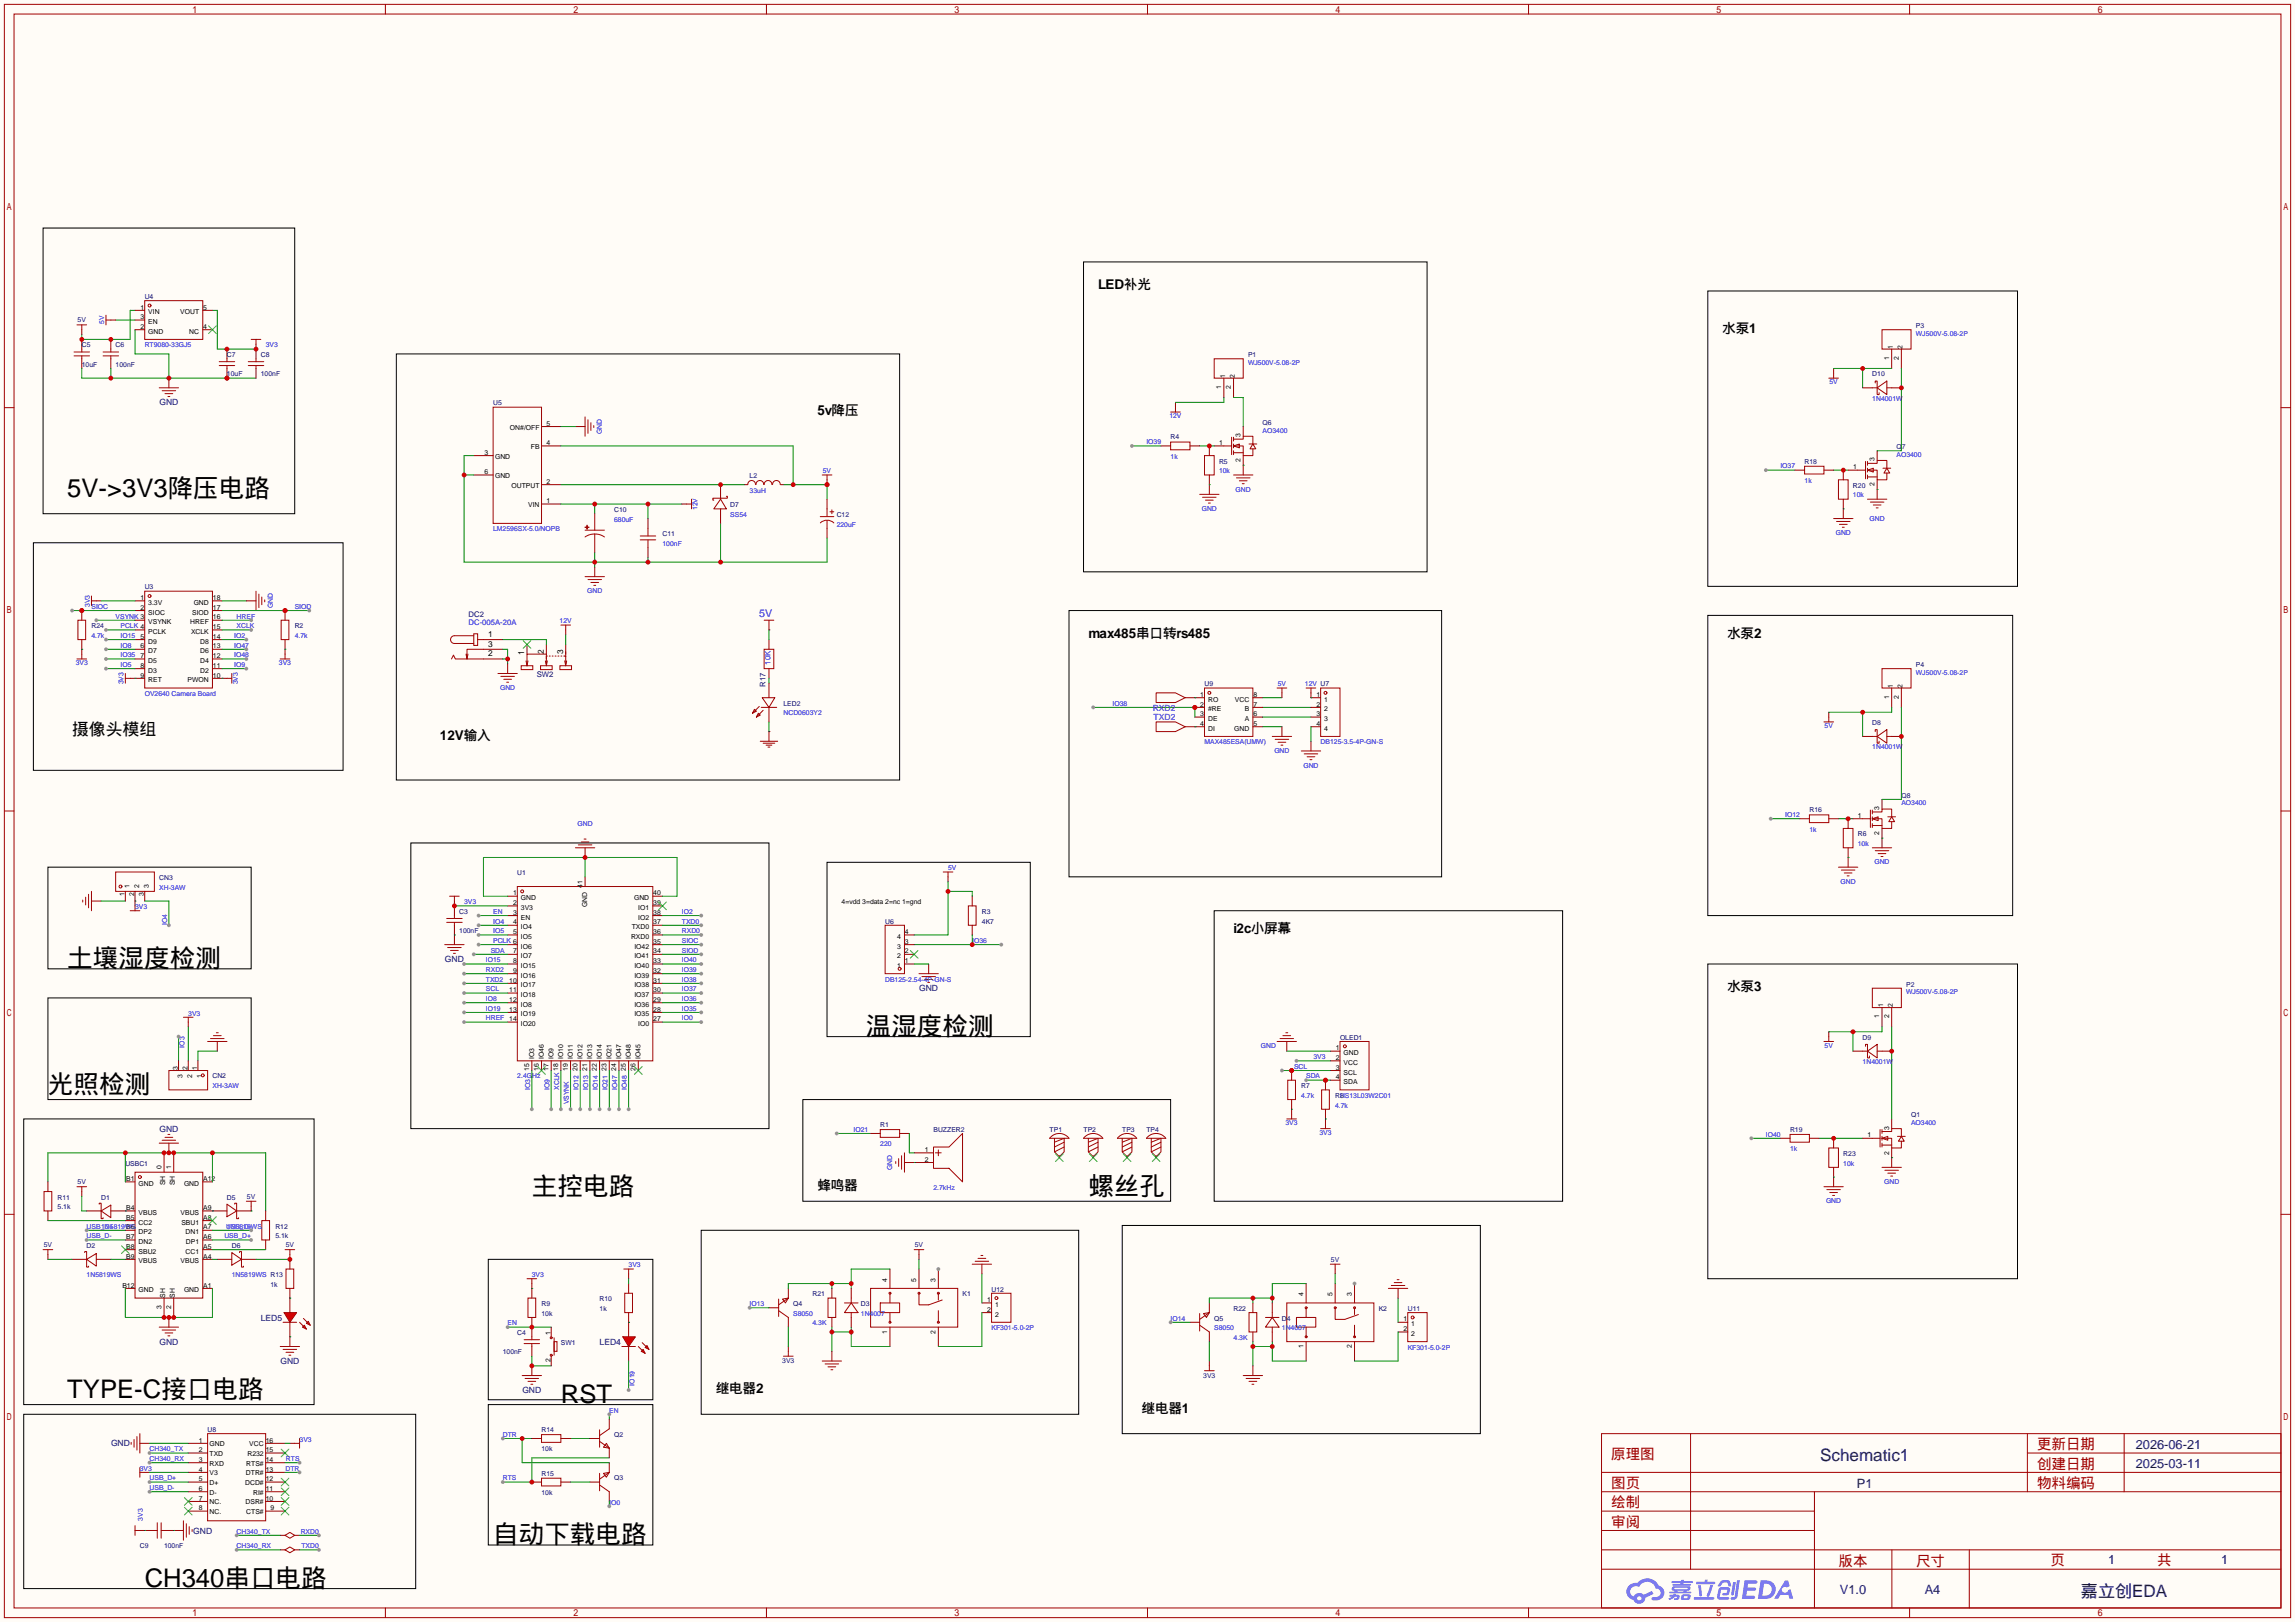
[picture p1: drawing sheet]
<svg xmlns="http://www.w3.org/2000/svg" width="602mm" height="425mm" viewBox="0 0 602 425" stroke-linecap="round" stroke-linejoin="round" font-family="sans-serif">
<defs><g id="words">
<g font-size="6.7">
<text x="17.7" y="130.5">5V-&gt;3V3降压电路</text>
<text x="17.7" y="253.7">土壤湿度检测</text>
<text x="227.2" y="271.5">温湿度检测</text>
<text x="12.6" y="286.7">光照检测</text>
<text x="139.6" y="313.4">主控电路</text>
<text x="285.6" y="313.4">螺丝孔</text>
<text x="17.7" y="366.7">TYPE-C接口电路</text>
<text x="147.2" y="368">RST</text>
<text x="129.4" y="404.8">自动下载电路</text>
<text x="38" y="416.2">CH340串口电路</text>
</g>
<g font-size="4.5" fill="#000080">
<text x="477.7" y="383.2">Schematic1</text>
<text x="546.1" y="418.8">嘉立创EDA</text>
</g>
<text font-size="4.4" x="18.9" y="192.7">摄像头模组</text>
<g font-size="3.8" fill="#a00000">
<text x="422.8" y="382.7">原理图</text>
<text x="534.6" y="380.2">更新日期</text>
<text x="534.6" y="385.2">创建日期</text>
<text x="422.8" y="395.4">绘制</text>
<text x="422.8" y="390.3">图页</text>
<text x="534.6" y="390.3">物料编码</text>
<text x="422.8" y="400.5">审阅</text>
<text x="482.5" y="410.6">版本</text>
<text x="502.8" y="410.6">尺寸</text>
<text x="538.2" y="410.4">页</text>
<text x="566.1" y="410.4">共</text>
</g>
<g font-size="3.5">
<text x="288.2" y="75.9">LED补光</text>
<text x="452" y="87.3">水泵1</text>
<text x="214.5" y="108.9">5v降压</text>
<text x="285.6" y="167.3">max485串口转rs485</text>
<text x="453.3" y="167.3">水泵2</text>
<text x="115.4" y="194">12V输入</text>
<text x="323.7" y="244.8">i2c小屏幕</text>
<text x="453.3" y="260">水泵3</text>
<text x="214.5" y="312.1">蜂鸣器</text>
<text x="187.8" y="365.4">继电器2</text>
<text x="299.6" y="370.5">继电器1</text>
</g>
<g font-size="3.4" fill="#000080">
<text x="560.5" y="380">2026-06-21</text>
<text x="560.5" y="385.1">2025-03-11</text>
<text x="487.3" y="390.2">P1</text>
<text x="553.2" y="410.3">1</text>
<text x="582.9" y="410.3">1</text>
<text x="482.9" y="418.1">V1.0</text>
<text x="505.1" y="418.1">A4</text>
</g>
<text font-size="2.8" fill="#00f" x="199.3" y="161.7">5V</text>
<g font-size="2.2" fill="#000080">
<text x="41.8" y="106.4">GND</text>
<text x="116.8" y="252.4">GND</text>
<text x="241.2" y="260">GND</text>
<text x="41.8" y="296.9">GND</text>
<text x="68.5" y="346.4">LED5</text>
<text x="41.8" y="352.7">GND</text>
<text x="157.4" y="352.7">LED4</text>
<text x="73.6" y="357.8">GND</text>
<text x="137.1" y="365.4">GND</text>
<text x="29.1" y="379.4">GND</text>
<text x="50.7" y="402.3">GND</text>
</g>
<g font-size="2.2">
<text x="128.1" y="167.1">1</text>
<text x="128.1" y="172.1">2</text>
<text x="128.1" y="169.6">3</text>
<text x="137.6" y="171.8" transform="rotate(-90 137.6 171.8)">1</text>
<text x="142.7" y="171.6" transform="rotate(-90 142.7 171.6)">2</text>
<text x="147.8" y="171.6" transform="rotate(-90 147.8 171.6)">3</text>
</g>
<g font-size="2.2" fill="#00f">
<text x="302.5" y="186.4">RXD2</text>
<text x="302.8" y="188.9">TXD2</text>
</g>
<g font-size="2" fill="#000080">
<text x="123" y="161.7">DC2</text>
<text x="140.8" y="177.5">SW2</text>
<text x="200.9" y="180.1" transform="rotate(-90 200.9 180.1)">R17</text>
</g>
<g font-size="2" fill="#00f">
<text x="123" y="164">DC-005A-20A</text>
<text x="202.2" y="174.4" transform="rotate(-90 202.2 174.4)">10K</text>
</g>
<g font-size="1.8">
<text x="36.8" y="81.2">1</text>
<text x="36.8" y="83.7">3</text>
<text x="38.9" y="82.5">VIN</text>
<text x="47.3" y="82.5">VOUT</text>
<text x="53.3" y="81.2">5</text>
<text x="36.8" y="86.3">2</text>
<text x="38.9" y="87.5">GND</text>
<text x="38.9" y="85">EN</text>
<text x="49.7" y="87.5">NC</text>
<text x="53.3" y="86.3">4</text>
<text x="495.7" y="94.3" transform="rotate(-90 495.7 94.3)">1</text>
<text x="496.8" y="91.5" transform="rotate(-90 496.8 91.5)">1</text>
<text x="498.3" y="94.3" transform="rotate(-90 498.3 94.3)">2</text>
<text x="499.3" y="91.5" transform="rotate(-90 499.3 91.5)">2</text>
<text x="320.5" y="101.9" transform="rotate(-90 320.5 101.9)">1</text>
<text x="321.5" y="99.2" transform="rotate(-90 321.5 99.2)">1</text>
<text x="323" y="101.9" transform="rotate(-90 323 101.9)">2</text>
<text x="324" y="99.2" transform="rotate(-90 324 99.2)">2</text>
<text x="133.8" y="112.7">ON#/OFF</text>
<text x="143.4" y="111.7">5</text>
<text x="127.1" y="119.3">3</text>
<text x="139.3" y="117.8">FB</text>
<text x="143.4" y="116.8">4</text>
<text x="319.9" y="116.8">1</text>
<text x="325.6" y="114.7" transform="rotate(-90 325.6 114.7)">3</text>
<text x="127.1" y="124.4">6</text>
<text x="129.9" y="120.3">GND</text>
<text x="129.9" y="125.4">GND</text>
<text x="325.6" y="121.2" transform="rotate(-90 325.6 121.2)">2</text>
<text x="486.3" y="123.1">1</text>
<text x="491.9" y="121" transform="rotate(-90 491.9 121)">3</text>
<text x="134.2" y="127.9">OUTPUT</text>
<text x="143.4" y="132">1</text>
<text x="143.4" y="126.9">2</text>
<text x="491.9" y="127.6" transform="rotate(-90 491.9 127.6)">2</text>
<text x="138.6" y="133">VIN</text>
<text x="36.8" y="157.4">1</text>
<text x="36.8" y="159.9">2</text>
<text x="38.9" y="158.7">3.3V</text>
<text x="38.9" y="161.2">SIOC</text>
<text x="50.4" y="161.2">SIOD</text>
<text x="50.8" y="158.7">GND</text>
<text x="55.9" y="159.9">17</text>
<text x="55.9" y="157.4">18</text>
<text x="36.8" y="167.6">5</text>
<text x="38.9" y="163.7">VSYNK</text>
<text x="38.9" y="166.3">PCLK</text>
<text x="49.9" y="163.7">HREF</text>
<text x="50.1" y="166.3">XCLK</text>
<text x="55.9" y="167.6">14</text>
<text x="55.9" y="165">15</text>
<text x="55.9" y="162.5">16</text>
<text x="36.8" y="170.1">6</text>
<text x="36.8" y="172.6">7</text>
<text x="38.9" y="168.8">D9</text>
<text x="38.9" y="171.4">D7</text>
<text x="38.9" y="173.9">D5</text>
<text x="52.5" y="173.9">D4</text>
<text x="52.5" y="171.4">D6</text>
<text x="52.5" y="168.8">D8</text>
<text x="55.9" y="172.6">12</text>
<text x="55.9" y="170.1">13</text>
<text x="36.8" y="175.2">8</text>
<text x="36.8" y="177.7">9</text>
<text x="38.9" y="176.4">D3</text>
<text x="38.9" y="179">RET</text>
<text x="49.2" y="179">PWON</text>
<text x="52.5" y="176.4">D2</text>
<text x="55.9" y="177.7">10</text>
<text x="55.9" y="175.2">11</text>
<text x="315" y="182.8">1</text>
<text x="315" y="185.3">2</text>
<text x="317" y="184.1">RO</text>
<text x="324.1" y="184.1">VCC</text>
<text x="328.9" y="185.3">7</text>
<text x="328.9" y="182.8">8</text>
<text x="345.5" y="182.8">1</text>
<text x="345.5" y="185.3">2</text>
<text x="347.5" y="184.1">1</text>
<text x="495.7" y="183.2" transform="rotate(-90 495.7 183.2)">1</text>
<text x="496.8" y="180.4" transform="rotate(-90 496.8 180.4)">1</text>
<text x="498.3" y="183.2" transform="rotate(-90 498.3 183.2)">2</text>
<text x="499.3" y="180.4" transform="rotate(-90 499.3 180.4)">2</text>
<text x="315" y="187.9">3</text>
<text x="315" y="190.4">4</text>
<text x="317" y="186.6">#RE</text>
<text x="317" y="189.1">DE</text>
<text x="317" y="191.7">DI</text>
<text x="323.9" y="191.7">GND</text>
<text x="326.7" y="189.1">A</text>
<text x="326.7" y="186.6">B</text>
<text x="328.9" y="190.4">5</text>
<text x="328.9" y="187.9">6</text>
<text x="345.5" y="187.9">3</text>
<text x="345.5" y="190.4">4</text>
<text x="347.5" y="186.6">2</text>
<text x="347.5" y="189.1">3</text>
<text x="347.5" y="191.7">4</text>
<text x="487.6" y="214.5">1</text>
<text x="493.2" y="212.4" transform="rotate(-90 493.2 212.4)">3</text>
<text x="493.2" y="219" transform="rotate(-90 493.2 219)">2</text>
<text x="33.9" y="232.9" transform="rotate(-90 33.9 232.9)">1</text>
<text x="36.5" y="232.9" transform="rotate(-90 36.5 232.9)">2</text>
<text x="39" y="232.9" transform="rotate(-90 39 232.9)">3</text>
<text x="152.8" y="232.9" transform="rotate(-90 152.8 232.9)">41</text>
<text x="32.7" y="234.9" transform="rotate(-90 32.7 234.9)">1</text>
<text x="35.2" y="234.9" transform="rotate(-90 35.2 234.9)">2</text>
<text x="37.8" y="234.9" transform="rotate(-90 37.8 234.9)">3</text>
<text x="134.6" y="234.9">1</text>
<text x="134.6" y="237.4">2</text>
<text x="134.6" y="239.9">3</text>
<text x="136.7" y="236.1">GND</text>
<text x="136.7" y="238.7">3V3</text>
<text x="154.1" y="237.9" transform="rotate(-90 154.1 237.9)">GND</text>
<text x="166.4" y="236.1">GND</text>
<text x="167.5" y="238.7">IO1</text>
<text x="171.4" y="239.9">38</text>
<text x="171.4" y="237.4">39</text>
<text x="171.4" y="234.9">40</text>
<text x="220.9" y="237.2">4=vdd 3=data 2=nc 1=gnd</text>
<text x="134.6" y="242.5">4</text>
<text x="134.6" y="245">5</text>
<text x="136.7" y="241.2">EN</text>
<text x="136.7" y="243.8">IO4</text>
<text x="165.8" y="243.8">TXD0</text>
<text x="167.5" y="241.2">IO2</text>
<text x="171.4" y="245">36</text>
<text x="171.4" y="242.5">37</text>
<text x="237.5" y="245">4</text>
<text x="134.6" y="250.1">7</text>
<text x="136.7" y="246.3">IO5</text>
<text x="136.7" y="248.8">IO6</text>
<text x="136.7" y="251.4">IO7</text>
<text x="165.6" y="246.3">RXD0</text>
<text x="166.5" y="251.4">IO41</text>
<text x="166.5" y="248.8">IO42</text>
<text x="171.4" y="250.1">34</text>
<text x="171.4" y="247.6">35</text>
<text x="235.4" y="251.4">2</text>
<text x="235.4" y="248.8">3</text>
<text x="235.4" y="246.3">4</text>
<text x="237.5" y="250.1">2</text>
<text x="237.5" y="247.6">3</text>
<text x="133.6" y="257.7">10</text>
<text x="134.6" y="252.6">8</text>
<text x="134.6" y="255.2">9</text>
<text x="136.7" y="253.9">IO15</text>
<text x="136.7" y="256.5">IO16</text>
<text x="166.5" y="256.5">IO39</text>
<text x="166.5" y="253.9">IO40</text>
<text x="171.4" y="257.7">31</text>
<text x="171.4" y="255.2">32</text>
<text x="171.4" y="252.6">33</text>
<text x="235.4" y="253.9">1</text>
<text x="237.5" y="252.6">1</text>
<text x="133.6" y="260.3">11</text>
<text x="133.6" y="262.8">12</text>
<text x="136.7" y="259">IO17</text>
<text x="136.7" y="261.5">IO18</text>
<text x="166.5" y="261.5">IO37</text>
<text x="166.5" y="259">IO38</text>
<text x="171.4" y="262.8">29</text>
<text x="171.4" y="260.3">30</text>
<text x="133.6" y="265.3">13</text>
<text x="136.7" y="264.1">IO8</text>
<text x="136.7" y="266.6">IO19</text>
<text x="136.7" y="269.2">IO20</text>
<text x="166.5" y="266.6">IO35</text>
<text x="166.5" y="264.1">IO36</text>
<text x="167.5" y="269.2">IO0</text>
<text x="171.4" y="267.9">27</text>
<text x="171.4" y="265.3">28</text>
<text x="493.2" y="267" transform="rotate(-90 493.2 267)">1</text>
<text x="494.2" y="264.3" transform="rotate(-90 494.2 264.3)">1</text>
<text x="495.7" y="267" transform="rotate(-90 495.7 267)">2</text>
<text x="496.8" y="264.3" transform="rotate(-90 496.8 264.3)">2</text>
<text x="350.5" y="275.5">1</text>
<text x="46.6" y="280.7" transform="rotate(-90 46.6 280.7)">3</text>
<text x="49.2" y="280.7" transform="rotate(-90 49.2 280.7)">2</text>
<text x="51.7" y="280.7" transform="rotate(-90 51.7 280.7)">1</text>
<text x="138.9" y="280.9" transform="rotate(-90 138.9 280.9)">15</text>
<text x="140.1" y="277.8" transform="rotate(-90 140.1 277.8)">IO3</text>
<text x="141.4" y="280.9" transform="rotate(-90 141.4 280.9)">16</text>
<text x="142.7" y="277.8" transform="rotate(-90 142.7 277.8)">IO46</text>
<text x="144" y="280.9" transform="rotate(-90 144 280.9)">17</text>
<text x="145.2" y="277.8" transform="rotate(-90 145.2 277.8)">IO9</text>
<text x="147.8" y="277.8" transform="rotate(-90 147.8 277.8)">IO10</text>
<text x="149" y="280.9" transform="rotate(-90 149 280.9)">19</text>
<text x="150.3" y="277.8" transform="rotate(-90 150.3 277.8)">IO11</text>
<text x="151.6" y="280.9" transform="rotate(-90 151.6 280.9)">20</text>
<text x="152.8" y="277.8" transform="rotate(-90 152.8 277.8)">IO12</text>
<text x="154.1" y="280.9" transform="rotate(-90 154.1 280.9)">21</text>
<text x="155.4" y="277.8" transform="rotate(-90 155.4 277.8)">IO13</text>
<text x="156.7" y="280.9" transform="rotate(-90 156.7 280.9)">22</text>
<text x="157.9" y="277.8" transform="rotate(-90 157.9 277.8)">IO14</text>
<text x="159.2" y="280.9" transform="rotate(-90 159.2 280.9)">23</text>
<text x="160.5" y="277.8" transform="rotate(-90 160.5 277.8)">IO21</text>
<text x="161.7" y="280.9" transform="rotate(-90 161.7 280.9)">24</text>
<text x="163" y="277.8" transform="rotate(-90 163 277.8)">IO47</text>
<text x="164.3" y="280.9" transform="rotate(-90 164.3 280.9)">25</text>
<text x="165.5" y="277.8" transform="rotate(-90 165.5 277.8)">IO48</text>
<text x="166.8" y="280.9" transform="rotate(-90 166.8 280.9)">26</text>
<text x="168.1" y="277.8" transform="rotate(-90 168.1 277.8)">IO45</text>
<text x="350.5" y="278">2</text>
<text x="350.5" y="280.6">3</text>
<text x="352.6" y="276.8">GND</text>
<text x="352.6" y="279.3">VCC</text>
<text x="352.6" y="281.9">SCL</text>
<text x="47.9" y="282.7" transform="rotate(-90 47.9 282.7)">3</text>
<text x="50.5" y="282.7" transform="rotate(-90 50.5 282.7)">2</text>
<text x="53" y="282.7" transform="rotate(-90 53 282.7)">1</text>
<text x="350.5" y="283.1">4</text>
<text x="352.6" y="284.4">SDA</text>
<text x="490.1" y="298.4">1</text>
<text x="495.7" y="296.3" transform="rotate(-90 495.7 296.3)">3</text>
<text x="242.7" y="304.7">2</text>
<text x="242.7" y="302.2">1</text>
<text x="495.7" y="302.9" transform="rotate(-90 495.7 302.9)">2</text>
<text x="33.1" y="309.8">B1</text>
<text x="36.4" y="311.1">GND</text>
<text x="42.4" y="306.7" transform="rotate(-90 42.4 306.7)">0</text>
<text x="43.4" y="311" transform="rotate(-90 43.4 311)">SH</text>
<text x="44.9" y="306.7" transform="rotate(-90 44.9 306.7)">1</text>
<text x="45.9" y="311" transform="rotate(-90 45.9 311)">SH</text>
<text x="48.3" y="311.1">GND</text>
<text x="53.3" y="309.8">A12</text>
<text x="33.1" y="317.4">B4</text>
<text x="53.3" y="317.4">A9</text>
<text x="33.1" y="320">B5</text>
<text x="33.1" y="322.5">B6</text>
<text x="36.4" y="318.7">VBUS</text>
<text x="36.4" y="321.2">CC2</text>
<text x="36.4" y="323.8">DP2</text>
<text x="47.4" y="318.7">VBUS</text>
<text x="47.6" y="321.2">SBU1</text>
<text x="48.7" y="323.8">DN1</text>
<text x="53.3" y="322.5">A7</text>
<text x="53.3" y="320">A8</text>
<text x="33.1" y="325">B7</text>
<text x="33.1" y="327.6">B8</text>
<text x="36.4" y="326.3">DN2</text>
<text x="36.4" y="328.8">SBU2</text>
<text x="48.7" y="328.8">CC1</text>
<text x="48.8" y="326.3">DP1</text>
<text x="53.3" y="327.6">A5</text>
<text x="53.3" y="325">A6</text>
<text x="33.1" y="330.1">B9</text>
<text x="36.4" y="331.4">VBUS</text>
<text x="47.4" y="331.4">VBUS</text>
<text x="53.3" y="330.1">A4</text>
<text x="32.1" y="337.7">B12</text>
<text x="36.4" y="339">GND</text>
<text x="43.4" y="340.5" transform="rotate(-90 43.4 340.5)">SH</text>
<text x="45.9" y="340.5" transform="rotate(-90 45.9 340.5)">SH</text>
<text x="48.3" y="339">GND</text>
<text x="53.3" y="337.7">A1</text>
<text x="232.9" y="336.2" transform="rotate(-90 232.9 336.2)">4</text>
<text x="240.5" y="336.2" transform="rotate(-90 240.5 336.2)">5</text>
<text x="245.6" y="336.2" transform="rotate(-90 245.6 336.2)">3</text>
<text x="259.1" y="341.5">1</text>
<text x="342.1" y="340" transform="rotate(-90 342.1 340)">4</text>
<text x="349.7" y="340" transform="rotate(-90 349.7 340)">5</text>
<text x="354.8" y="340" transform="rotate(-90 354.8 340)">3</text>
<text x="42.4" y="343.2" transform="rotate(-90 42.4 343.2)">3</text>
<text x="44.9" y="343.2" transform="rotate(-90 44.9 343.2)">2</text>
<text x="259.1" y="344.1">2</text>
<text x="261.2" y="342.8">1</text>
<text x="261.2" y="345.4">2</text>
<text x="368.3" y="346.6">1</text>
<text x="370.4" y="347.9">1</text>
<text x="144.5" y="350.1" transform="rotate(-90 144.5 350.1)">1</text>
<text x="232.9" y="349.9" transform="rotate(-90 232.9 349.9)">1</text>
<text x="245.6" y="349.9" transform="rotate(-90 245.6 349.9)">2</text>
<text x="342.1" y="353.7" transform="rotate(-90 342.1 353.7)">1</text>
<text x="354.8" y="353.7" transform="rotate(-90 354.8 353.7)">2</text>
<text x="368.3" y="349.2">2</text>
<text x="370.4" y="350.4">2</text>
<text x="144.5" y="357.2" transform="rotate(-90 144.5 357.2)">2</text>
<text x="52.2" y="383.5">3</text>
<text x="52.2" y="380.9">2</text>
<text x="52.2" y="378.4">1</text>
<text x="55" y="381.9">TXD</text>
<text x="55" y="379.4">GND</text>
<text x="64.9" y="381.9">R232</text>
<text x="65.4" y="379.4">VCC</text>
<text x="69.7" y="378.4">16</text>
<text x="69.7" y="380.9">15</text>
<text x="69.7" y="383.5">14</text>
<text x="52.2" y="388.5">5</text>
<text x="52.2" y="386">4</text>
<text x="55" y="389.5">D+</text>
<text x="55" y="387">V3</text>
<text x="55" y="384.5">RXD</text>
<text x="64.3" y="389.5">DCD#</text>
<text x="64.5" y="387">DTR#</text>
<text x="64.6" y="384.5">RTS#</text>
<text x="69.7" y="386">13</text>
<text x="69.7" y="388.5">12</text>
<text x="52.2" y="393.6">7</text>
<text x="52.2" y="391.1">6</text>
<text x="55" y="394.6">NC.</text>
<text x="55" y="392.1">D-</text>
<text x="64.4" y="394.6">DSR#</text>
<text x="66.4" y="392.1">RI#</text>
<text x="69.7" y="391.1">11</text>
<text x="69.7" y="393.6">10</text>
<text x="52.2" y="396.2">8</text>
<text x="55" y="397.2">NC.</text>
<text x="64.6" y="397.2">CTS#</text>
<text x="71" y="396.2">9</text>
</g>
<g font-size="1.8" fill="#000080">
<text x="38" y="78.4">U4</text>
<text x="20.4" y="84.5">5V</text>
<text x="502.8" y="86">P3</text>
<text x="21.5" y="91.1">C5</text>
<text x="30.4" y="91.1">C6</text>
<text x="59.6" y="93.7">C7</text>
<text x="68.5" y="93.7">C8</text>
<text x="327.5" y="93.7">P1</text>
<text x="21.5" y="96.2">10uF</text>
<text x="30.4" y="96.2">100nF</text>
<text x="59.6" y="98.7">10uF</text>
<text x="68.5" y="98.7">100nF</text>
<text x="491.4" y="98.7">D10</text>
<text x="129.4" y="106.4">U5</text>
<text x="331.3" y="111.4">Q6</text>
<text x="307.2" y="115.2">R4</text>
<text x="497.7" y="117.8">Q7</text>
<text x="196.7" y="125.4">L2</text>
<text x="319.9" y="121.6">R5</text>
<text x="473.6" y="121.6">R18</text>
<text x="486.3" y="127.9">R20</text>
<text x="161.2" y="134.3">C10</text>
<text x="191.6" y="133">D7</text>
<text x="219.6" y="135.6">C12</text>
<text x="173.9" y="140.6">C11</text>
<text x="38" y="154.6">U3</text>
<text x="24" y="164.8">R24</text>
<text x="77.3" y="164.8">R2</text>
<text x="502.8" y="174.9">P4</text>
<text x="205.6" y="185.1">LED2</text>
<text x="316.1" y="180">U9</text>
<text x="491.4" y="190.2">D8</text>
<text x="499" y="209.2">Q8</text>
<text x="474.9" y="213">R16</text>
<text x="487.6" y="219.4">R6</text>
<text x="41.8" y="230.8">CN3</text>
<text x="135.8" y="229.5">U1</text>
<text x="120.5" y="239.7">C3</text>
<text x="257.7" y="239.7">R3</text>
<text x="120.5" y="244.8">100nF</text>
<text x="232.3" y="242.2">U6</text>
<text x="257.7" y="242.2">4K7</text>
<text x="500.3" y="258.8">P2</text>
<text x="351.7" y="272.7">OLED1</text>
<text x="488.8" y="272.7">D9</text>
<text x="55.8" y="282.9">CN2</text>
<text x="341.5" y="285.4">R7</text>
<text x="350.4" y="288">R8</text>
<text x="501.5" y="293">Q1</text>
<text x="231" y="295.6">R1</text>
<text x="245" y="296.9">BUZZER2</text>
<text x="275.5" y="296.9">TP1</text>
<text x="284.4" y="296.9">TP2</text>
<text x="294.5" y="296.9">TP3</text>
<text x="300.9" y="296.9">TP4</text>
<text x="469.8" y="296.9">R19</text>
<text x="32.9" y="305.7">USBC1</text>
<text x="483.7" y="303.2">R23</text>
<text x="20.4" y="310.6">5V</text>
<text x="15.1" y="314.6">R11</text>
<text x="15.1" y="317.2">5.1k</text>
<text x="26.5" y="314.6">D1</text>
<text x="59.6" y="314.6">D5</text>
<text x="64.8" y="314.4">5V</text>
<text x="72.3" y="322.3">R12</text>
<text x="11.5" y="327.1">5V</text>
<text x="22.7" y="327.3">D2</text>
<text x="60.8" y="327.3">D6</text>
<text x="72.3" y="324.8">5.1k</text>
<text x="75" y="327.1">5V</text>
<text x="240.1" y="327.1">5V</text>
<text x="349.3" y="330.9">5V</text>
<text x="71" y="337.5">1k</text>
<text x="157.4" y="341.3">R10</text>
<text x="213.2" y="340">R21</text>
<text x="252.6" y="340">K1</text>
<text x="260.2" y="338.8">U12</text>
<text x="142.1" y="342.6">R9</text>
<text x="142.1" y="345.1">10k</text>
<text x="157.4" y="343.8">1k</text>
<text x="208.2" y="342.6">Q4</text>
<text x="225.9" y="342.6">D3</text>
<text x="318.6" y="346.4">Q5</text>
<text x="323.7" y="343.8">R22</text>
<text x="336.4" y="346.4">D4</text>
<text x="361.8" y="343.8">K2</text>
<text x="369.4" y="343.8">U11</text>
<text x="135.8" y="350.2">C4</text>
<text x="147.2" y="352.7">SW1</text>
<text x="132" y="355.3">100nF</text>
<text x="205.3" y="357.6">3V3</text>
<text x="315.8" y="361.4">3V3</text>
<text x="54.5" y="375.6">U8</text>
<text x="142.1" y="375.6">R14</text>
<text x="161.2" y="376.9">Q2</text>
<text x="142.1" y="380.7">10k</text>
<text x="142.1" y="387">R15</text>
<text x="161.2" y="388.3">Q3</text>
<text x="142.1" y="392.1">10k</text>
<text x="36.7" y="406.1">C9</text>
<text x="43.1" y="406.1">100nF</text>
</g>
<g font-size="1.8" fill="#00f">
<text x="27.4" y="85" transform="rotate(-90 27.4 85)">5V</text>
<text x="502.8" y="88.1">WJ500V-5.08-2P</text>
<text x="38" y="91.1">RT9080-33GJ5</text>
<text x="69.7" y="91.1">3V3</text>
<text x="327.5" y="95.7">WJ500V-5.08-2P</text>
<text x="480.1" y="100.8">5V</text>
<text x="491.4" y="105.1">1N4001W</text>
<text x="157.9" y="113.9" transform="rotate(-90 157.9 113.9)">GND</text>
<text x="306.9" y="109.7">12V</text>
<text x="331.3" y="113.5">AO3400</text>
<text x="300.9" y="116.5">IO39</text>
<text x="497.7" y="119.8">AO3400</text>
<text x="215.9" y="124.1">5V</text>
<text x="307.2" y="120.3">1k</text>
<text x="319.9" y="124.1">10k</text>
<text x="467.2" y="122.9">IO37</text>
<text x="196.7" y="129.2">33uH</text>
<text x="324.3" y="129">GND</text>
<text x="473.6" y="126.7">1k</text>
<text x="486.3" y="130.5">10k</text>
<text x="161.2" y="136.8">680uF</text>
<text x="183.1" y="133.8" transform="rotate(-90 183.1 133.8)">12V</text>
<text x="191.6" y="135.6">SS54</text>
<text x="315.4" y="134">GND</text>
<text x="490.6" y="136.6">GND</text>
<text x="129.4" y="139.4">LM2596SX-5.0/NOPB</text>
<text x="173.9" y="143.2">100nF</text>
<text x="219.6" y="138.1">220uF</text>
<text x="481.7" y="140.4">GND</text>
<text x="154.1" y="155.6">GND</text>
<text x="23.6" y="159.2" transform="rotate(-90 23.6 159.2)">3V3</text>
<text x="24" y="159.7">SIOC</text>
<text x="71.6" y="159.6" transform="rotate(-90 71.6 159.6)">GND</text>
<text x="77.3" y="159.7">SIOD</text>
<text x="24" y="167.3">4.7k</text>
<text x="30.4" y="162.2">VSYNK 3</text>
<text x="31.6" y="164.8">PCLK 4</text>
<text x="31.6" y="167.3">IO15</text>
<text x="61.5" y="167.3">IO2</text>
<text x="62.1" y="162.2">HREF</text>
<text x="62.1" y="164.8">XCLK</text>
<text x="77.3" y="167.3">4.7k</text>
<text x="146.9" y="163.5">12V</text>
<text x="31.6" y="169.9">IO8</text>
<text x="31.6" y="172.4">IO35</text>
<text x="61.5" y="172.4">IO48</text>
<text x="61.5" y="169.9">IO47</text>
<text x="19.9" y="174.4">3V3</text>
<text x="31.6" y="174.9">IO5</text>
<text x="32.4" y="179.5" transform="rotate(-90 32.4 179.5)">3V3</text>
<text x="61.5" y="174.9">IO9</text>
<text x="62.4" y="179.5" transform="rotate(-90 62.4 179.5)">3V3</text>
<text x="73.2" y="174.4">3V3</text>
<text x="502.8" y="177">WJ500V-5.08-2P</text>
<text x="38" y="182.6">OV2640 Camera Board</text>
<text x="131.2" y="181">GND</text>
<text x="292" y="185.1">IO38</text>
<text x="335.3" y="180">5V</text>
<text x="342.4" y="180">12V U7</text>
<text x="205.6" y="187.6">NCD0603Y2</text>
<text x="478.8" y="190.9">5V</text>
<text x="316.1" y="195.3">MAX485ESA(UMW)</text>
<text x="334.4" y="197.5">GND</text>
<text x="346.6" y="195.3">DB125-3.5-4P-GN-S</text>
<text x="491.4" y="196.5">1N4001W</text>
<text x="342" y="201.4">GND</text>
<text x="468.5" y="214.3">IO12</text>
<text x="499" y="211.3">AO3400</text>
<text x="151.5" y="216.6">GND</text>
<text x="474.9" y="218.1">1k</text>
<text x="487.6" y="221.9">10k</text>
<text x="491.9" y="226.8">GND</text>
<text x="41.8" y="233.4">XH-3AW</text>
<text x="248.8" y="228.3">5V</text>
<text x="483" y="231.8">GND</text>
<text x="35.4" y="238.4">3V3</text>
<text x="121.8" y="237.2">3V3</text>
<text x="129.4" y="239.7">EN</text>
<text x="178.9" y="239.7">IO2</text>
<text x="43.9" y="242.7" transform="rotate(-90 43.9 242.7)">IO4</text>
<text x="129.4" y="242.2">IO4</text>
<text x="129.4" y="244.8">IO5</text>
<text x="178.9" y="242.2">TXD0</text>
<text x="178.9" y="244.8">RXD0</text>
<text x="128.8" y="249.9">SDA</text>
<text x="129.4" y="247.3">PCLK 6</text>
<text x="178.9" y="247.3">SIOC</text>
<text x="178.9" y="249.9">SIOD</text>
<text x="255.1" y="247.3">IO36</text>
<text x="127.5" y="254.9">RXD2</text>
<text x="127.5" y="257.5">TXD2</text>
<text x="127.5" y="252.4">IO15</text>
<text x="178.9" y="257.5">IO38</text>
<text x="178.9" y="254.9">IO39</text>
<text x="178.9" y="252.4">IO40</text>
<text x="232.3" y="257.5">DB125-2.54-4P-GN-S</text>
<text x="127.5" y="260">SCL</text>
<text x="127.5" y="262.6">IO8</text>
<text x="178.9" y="262.6">IO36</text>
<text x="178.9" y="260">IO37</text>
<text x="500.3" y="260.8">WJ500V-5.08-2P</text>
<text x="49.4" y="266.4">3V3</text>
<text x="127.5" y="265.1">IO19</text>
<text x="127.5" y="267.6">HREF 14</text>
<text x="178.9" y="267.6">IO0</text>
<text x="178.9" y="265.1">IO35</text>
<text x="48.4" y="274.8" transform="rotate(-90 48.4 274.8)">IO3</text>
<text x="330.9" y="274.8">GND</text>
<text x="478.8" y="274.8">5V</text>
<text x="339.6" y="280.3">SCL</text>
<text x="344.7" y="277.8">3V3</text>
<text x="488.8" y="279.1">1N4001W</text>
<text x="55.8" y="285.4">XH-3AW</text>
<text x="135.8" y="282.9">2.4GHz</text>
<text x="139.1" y="285.9" transform="rotate(-90 139.1 285.9)">IO3</text>
<text x="144.2" y="285.9" transform="rotate(-90 144.2 285.9)">IO9</text>
<text x="146.7" y="285.9" transform="rotate(-90 146.7 285.9)">XCLK 18</text>
<text x="151.8" y="285.9" transform="rotate(-90 151.8 285.9)">IO12</text>
<text x="154.4" y="285.9" transform="rotate(-90 154.4 285.9)">IO13</text>
<text x="156.9" y="285.9" transform="rotate(-90 156.9 285.9)">IO14</text>
<text x="159.4" y="285.9" transform="rotate(-90 159.4 285.9)">IO21</text>
<text x="162" y="285.9" transform="rotate(-90 162 285.9)">IO47</text>
<text x="164.5" y="285.9" transform="rotate(-90 164.5 285.9)">IO48</text>
<text x="341.5" y="288">4.7k</text>
<text x="342.8" y="282.9">SDA</text>
<text x="351.7" y="288">HS13L03W2C01</text>
<text x="149.3" y="289.7" transform="rotate(-90 149.3 289.7)">VSYNK</text>
<text x="350.4" y="290.5">4.7k</text>
<text x="224" y="296.9">IO21</text>
<text x="337.4" y="295.1">3V3</text>
<text x="346.3" y="297.6">3V3</text>
<text x="463.4" y="298.1">IO40</text>
<text x="501.5" y="295.1">AO3400</text>
<text x="231" y="300.7">220</text>
<text x="469.8" y="301.9">1k</text>
<text x="483.7" y="305.7">10k</text>
<text x="234.1" y="306.9" transform="rotate(-90 234.1 306.9)">GND</text>
<text x="494.4" y="310.6">GND</text>
<text x="245" y="312.1">2.7kHz</text>
<text x="479.2" y="315.7">GND</text>
<text x="22.7" y="322.3">USB_D+</text>
<text x="26.5" y="322.3">1N5819WS</text>
<text x="59.3" y="322.3">USB_D-</text>
<text x="59.6" y="322.3">1N5819WS</text>
<text x="22.7" y="324.8">USB_D-</text>
<text x="58.9" y="324.8">USB_D+</text>
<text x="22.7" y="335">1N5819WS</text>
<text x="60.8" y="335">1N5819WS R13</text>
<text x="139.6" y="335">3V3</text>
<text x="165" y="332.4">3V3</text>
<text x="133.2" y="347.7">EN</text>
<text x="196.7" y="342.6">IO13</text>
<text x="208.2" y="345.1">S8050</text>
<text x="213.2" y="347.7">4.3K</text>
<text x="225.9" y="345.1">1N4007</text>
<text x="307.2" y="346.4">IO14</text>
<text x="260.2" y="348.9">KF301-5.0-2P</text>
<text x="318.6" y="348.9">S8050</text>
<text x="323.7" y="351.5">4.3K</text>
<text x="336.4" y="348.9">1N4007</text>
<text x="369.4" y="354">KF301-5.0-2P</text>
<text x="166.6" y="363.4" transform="rotate(-90 166.6 363.4)">IO19</text>
<text x="159.9" y="370.5">EN</text>
<text x="132" y="376.9">DTR</text>
<text x="39.2" y="380.7">CH340_TX</text>
<text x="39.2" y="383.2">CH340_RX</text>
<text x="75" y="383.2">RTS</text>
<text x="78.6" y="378.1">3V3</text>
<text x="36.7" y="385.8">3V3</text>
<text x="39.2" y="388.3">USB_D+</text>
<text x="74.9" y="385.8">DTR</text>
<text x="132" y="388.3">RTS</text>
<text x="39.2" y="390.8">USB_D-</text>
<text x="159.9" y="394.6">IO0</text>
<text x="37.5" y="398.9" transform="rotate(-90 37.5 398.9)">3V3</text>
<text x="62.1" y="402.3">CH340_TX</text>
<text x="62.1" y="406.1">CH340_RX</text>
<text x="78.9" y="402.3">RXD0</text>
<text x="79.1" y="406.1">TXD0</text>
</g>
</g></defs>
<path d="M0 0h602.3v425.4h-602.3z" fill="#fffcf7"/>
<g fill="none" stroke="#a10000" stroke-width=".26">
<path d="M1.1 1.1h600v423.2h-600zM3.7 3.7h594.9v418.1h-594.9zM101.1 1.1v2.6M201.1 1.1v2.6M301.1 1.1v2.6M401.1 1.1v2.6M501.1 1.1v2.6M1.1 106.9h2.6M598.6 106.9h2.5M1.1 212.7h2.6M598.6 212.7h2.5M1.1 318.5h2.6"/>
<path d="M598.6 318.5h2.5M420.3 376h178.3v45.8h-178.3zM443.7 376v35.6M532.1 376v15.3M557.5 376v15.3M420.3 396.4h55.9M420.3 391.3h178.3M420.3 386.2h178.3M476.2 391.3v30.5M532.1 381.1h66.5M420.3 411.6h178.3M420.3 406.5h178.3"/>
<path d="M420.3 401.4h55.9M496.5 406.5v15.3M516.8 406.5v15.3M101.1 421.8v2.5M201.1 421.8v2.5M301.1 421.8v2.5M401.1 421.8v2.5M501.1 421.8v2.5"/>
</g>
<g fill="#5487ff">
<path d="M457.9 414.5h2.6a.48 .48 0 0 1 .7 .5 .48 .48 0 0 1-.7 .4h-1.8l-.1 1h1.9a.43 .43 0 0 1 .4 .5 .43 .43 0 0 1-.5 .4h-1.9l-.2 1.3h1.8a.43 .43 0 0 1 .5 .4 .43 .43 0 0 1-.4 .4h-3.1z"/>
<path d="M468.4 414.6h.9l.4 1.4-.8 .4a.84 .84 0 0 0-1.2 .2 .84 .84 0 0 0 .3 1.2 .84 .84 0 0 0 1.2-.4l.1-.3 .6-.3 .7 2.6h-1l-.3-1.1h-2l-.6 1.1h-1.1z"/>
<path d="M454.8 415h.7l-.5 3.2a.36 .36 0 0 1-.3 .3 .36 .36 0 0 1-.4-.4z"/>
<path d="M455.9 414.5h.7l-.6 4.3a1.04 1.04 0 0 1-1.8 .4l.2-.2 .7-.1 .2-.2z"/>
<path d="M451.6 414.8l.6-.3h1.4l.4 .3 .4 1.2-.7 .1-.4-1h-1l-.8 1h-.7z"/>
<path d="M451.1 416.7l.6-.4h1.7a.95 .95 0 0 1 .4 1.6l-.5 .5-1 .1a.32 .32 0 0 1-.3-.4 .32 .32 0 0 1 .4-.3h.7l.2-.9-1.6 .1-.4 1.9h2.2a.32 .32 0 0 1 .3 .4 .32 .32 0 0 1-.4 .3h-2.2l-.5-.3-.1-.6z"/>
<path d="M444.6 418.9h5a.33 .33 0 0 1 .3 .4 .33 .33 0 0 1-.4 .3h-4.8l-.2-.2z"/>
<path d="M448.8 415.8h.8l-.7 2a.98 .98 0 0 1-.7 1l-.3-.3z"/>
<path d="M445.7 415.8h.7l.3 2.6a.34 .34 0 0 1-.3 .3 .34 .34 0 0 1-.4-.2z"/>
<path d="M445.2 414.9h2.1l.3-.6h.5v.6h1.7a.32 .32 0 0 1 .4 .3 .32 .32 0 0 1-.4 .3h-4.5l-.2-.1z"/>
<path d="M438.2 418.3h.9l.1-.2h.6v.2l1 .2-.2 1-1.3 .2v-.5h.7l.1-.4a.68 .68 0 0 0-1 .4l-1.1 .5-.2-.5 1-.4h-.7z"/>
<path d="M438.7 414.7h2.4l.1-.3h.7v.3h2.1l.3 .3-.3 .2h-2.2v.3h1.8l.2 .2-.2 .2h-4.5l-.1-.4h2v-.3h-2.2z"/>
<path d="M462.1 414.5l-.8 4.9h1.7a2.5 2.5 0 0 0 3-2.5 2.5 2.5 0 0 0-3.1-2.4zM462.9 415.4a1.65 1.65 0 0 1 2.1 1.7 1.65 1.65 0 0 1-2.2 1.5h-.3z"/>
<path d="M438.9 416.3l-.2 .7 .7 .2 .1 .3h-1.3l.1 .4h5.3l.3-.2-.2-.2h-1.2l.1-.2a.77 .77 0 0 0 .9-.3 .77 .77 0 0 0 0-.9h-4.2zM439.5 416.5l3.4 .1-.2 .3h-3.2zM440.2 417.2h1.7l-.2 .3h-1.4z"/>
<path d="M441.3 418.4l-.2 1.1a2.66 2.66 0 0 0 2.2 .1l.2-.1a.98 .98 0 0 0 0-1.2l-1.7-.1zM441.9 418.7h.9l.1 .3-.3 .2h-.7z"/>
<path d="M427.6 415.8a2.23 2.23 0 0 0-.7 2.3 2.23 2.23 0 0 0 1.8 1.6 1.58 1.58 0 0 0 1.8 1 1.58 1.58 0 0 0 1.3-1.6l2.2-1-.5-.8-2.1 1a1.65 1.65 0 0 0-2.7 .5 1.47 1.47 0 0 1-.7-2.1 1.47 1.47 0 0 1 2.2-.4 2.35 2.35 0 0 1 2.3-1.4 2.35 2.35 0 0 1 2.1 1.8 1.12 1.12 0 0 1 1.2 1 1.12 1.12 0 0 1-1.1 1.2h-.7a.45 .45 0 0 0-.6 .4 .45 .45 0 0 0 .5 .5 2.12 2.12 0 0 0 2.5-.9 2.12 2.12 0 0 0-.3-2.6 1.92 1.92 0 0 1-1.4-1.3 3.4 3.4 0 0 0-5 .2l-1.1 .1zM429.6 419.3a.6 .6 0 0 1 1.2 0 .6 .6 0 0 1-1.2 0z"/>
</g>
<path d="M124.3 119.5h5.1M142.1 117h5.1M142.1 111.9h5.1M151 111.9h2.5M124.3 124.6h5.1M142.1 132.2h5.1M142.1 127.1h5.1M156.1 148.7v2.6" fill="none" stroke="#870000" stroke-width=".26"/>
<path d="M129.4 106.8h12.7v30.5h-12.7zM153.5 109.3v5.1M154.3 110.1v3.6M155.1 110.9v2M155.8 111.6v.5M153.5 151.3h5.1M154.3 152h3.6M155.1 152.8h2M155.8 153.5h.5" fill="none" stroke="#a10000" stroke-width=".26"/>
<path d="M147.2 111.9h3.8M147.2 117h61v10.1M205.6 127.1h11.4v3.8" fill="none" stroke="#008700" stroke-width=".26"/>
<g fill="#c00">
<circle cx="208.2" cy="127.1" r=".63"/>
<circle cx="217" cy="127.1" r=".63"/>
</g>
<path d="M124.3 119.5h-2.5v27.9h95.2v-6.3M121.8 124.6h2.5M189.1 137.3v10.1M156.1 144.9v3.8M170.1 146.2v1.2" fill="none" stroke="#008700" stroke-width=".26"/>
<g fill="#c00">
<circle cx="189.1" cy="147.4" r=".63"/>
<circle cx="121.8" cy="124.6" r=".63"/>
<circle cx="156.1" cy="147.4" r=".63"/>
<circle cx="170.1" cy="147.4" r=".63"/>
</g>
<path d="M147.2 132.2h31.7M156.1 132.2v2.5M170.1 132.2v3.8" fill="none" stroke="#008700" stroke-width=".26"/>
<g fill="#c00">
<circle cx="156.1" cy="132.2" r=".63"/>
<circle cx="170.1" cy="132.2" r=".63"/>
</g>
<path d="M170.1 136v2.6M189.1 127.1v3.8M189.1 133.5v3.8M170.1 143.6v2.6" fill="none" stroke="#870000" stroke-width=".26"/>
<path d="M170.1 138.6v2M189.1 130.9l1.5 2.6h-3.3zM190.6 130.2h.3v.5h-3.8v.5h.2M168 141.6h4.1M168 140.6h4.1M170.1 141.6v2" fill="none" stroke="#a10000" stroke-width=".26"/>
<path d="M12.6 227.5h53.3v26.6h-53.3z" fill="none" stroke="#000" stroke-width=".26"/>
<path d="M147.2 127.1h48.3" fill="none" stroke="#008700" stroke-width=".26"/>
<circle cx="189.1" cy="127.1" r=".63" fill="#c00"/>
<path d="M195.5 127.1h.7M204.9 127.1h.7M217 125.9v1.2M248.8 230v1.3M255.1 235.1v2.5M255.1 242.7v2.5" fill="none" stroke="#870000" stroke-width=".26"/>
<path d="M196.2 127.1a1.01 1.01 0 0 1 1.1-1.1 1.01 1.01 0 0 1 1 1.1M198.4 127.1a1.01 1.01 0 0 1 1-1.1 1.01 1.01 0 0 1 1 1.1M200.6 127.1a1.01 1.01 0 0 1 1-1.1 1.01 1.01 0 0 1 1 1.1M202.7 127.1a1.01 1.01 0 0 1 1.1-1.1 1.01 1.01 0 0 1 1 1.1M247.5 228.7h2.6M248.8 228.7v1.3M254.1 237.6h2.1v5.1h-2.1z" fill="none" stroke="#a10000" stroke-width=".26"/>
<circle cx="217" cy="127.1" r=".63" fill="#c00"/>
<g fill="none" stroke="#a10000" stroke-width=".26">
<path d="M153.5 138.3h1.1zM153.5 139.1h5.1M154.1 137.8v1zM215.3 135.5h3.5M215.3 137.1a2.54 2.54 0 0 1 3.5 .1M215.8 124.6h2.5M217 124.6v1.3M217 133.5v2M217 136.5v2.1M217.8 134.2h1M218.3 133.7v1M153.5 140.8a4.6 4.6 0 0 1 5.1 0"/>
<path d="M118 235.1h2.5M119.3 235.1v1.2M117.2 241.9h4.1M117.2 240.9h4.1M119.3 240.2v.7M119.3 241.9v.8M241.2 255.4h5.1M241.9 256.2h3.6M242.7 256.9h2M243.5 257.7h.5M41.8 299.8h5.1M42.5 299.1h3.6"/>
<path d="M43.3 298.3h2M44.1 297.6h.5M35.4 307.5h17.8v33h-17.8z"/>
<circle cx="36.7" cy="308.7" r=".38"/>
</g>
<g fill="none" stroke="#870000" stroke-width=".26">
<path d="M156.1 134.7v4.4M217 130.9v2.6M217 138.6v2.5M156.1 140.1v4.8M119.3 236.3v3.9M119.3 242.7v2.5M243.7 252.9v2.5M44.3 299.8v2.6M32.9 310h2.5M32.9 317.6h2.5M43.1 302.4v5.1M45.6 302.4v5.1"/>
<path d="M53.2 310h2.6M53.2 317.6h2.6M32.9 320.2h2.5M32.9 322.7h2.5M32.9 325.2h2.5M32.9 327.8h2.5M32.9 330.3h2.5M32.9 337.9h2.5M53.2 320.2h2.6M53.2 322.7h2.6M53.2 325.2h2.6M53.2 327.8h2.6"/>
<path d="M53.2 330.3h2.6M53.2 337.9h2.6M43.1 340.5v5.1M45.6 340.5v5.1"/>
</g>
<path d="M107.8 221.1h94v74.9h-94zM217 226.2h53.4v45.7h-53.4zM12.6 261.7h53.3v26.7h-53.3z" fill="none" stroke="#000" stroke-width=".26"/>
<path d="M54.7 319.2l2.1 2M56.8 319.2l-2.1 2M31.9 326.8l2 2M33.9 326.8l-2 2" fill="none" stroke="#3c3" stroke-width=".26"/>
<path d="M12.6 310v-7.6h57.1v15.2M32.9 302.4v7.6M55.8 302.4v7.6" fill="none" stroke="#008700" stroke-width=".26"/>
<g fill="#c00">
<circle cx="43.1" cy="302.4" r=".63"/>
<circle cx="44.3" cy="302.4" r=".63"/>
<circle cx="32.9" cy="302.4" r=".63"/>
<circle cx="45.6" cy="302.4" r=".63"/>
<circle cx="55.8" cy="302.4" r=".63"/>
</g>
<path d="M44.3 345.6v2.5" fill="none" stroke="#870000" stroke-width=".26"/>
<path d="M41.8 348.1h5.1M42.5 348.9h3.6M43.3 349.6h2M44.1 350.4h.5" fill="none" stroke="#a10000" stroke-width=".26"/>
<path d="M32.9 337.9v7.7h22.9v-7.7" fill="none" stroke="#008700" stroke-width=".26"/>
<g fill="#c00">
<circle cx="43.1" cy="345.6" r=".63"/>
<circle cx="45.6" cy="345.6" r=".63"/>
<circle cx="44.3" cy="345.6" r=".63"/>
</g>
<path d="M21.5 312.5v1.3M65.9 316.4v1.2M12.6 329.1v1.2M76.1 329.1v1.2" fill="none" stroke="#870000" stroke-width=".26"/>
<path d="M20.2 311.3h2.5M21.5 311.3v1.2M64.6 315.1h2.6M65.9 315.1v1.3M11.3 327.8h2.5M12.6 327.8v1.3M74.8 327.8h2.5M76.1 327.8v1.3" fill="none" stroke="#a10000" stroke-width=".26"/>
<path d="M21.5 313.8v3.8h1.2M55.8 322.7h10.1" fill="none" stroke="#008700" stroke-width=".26"/>
<circle cx="65.9" cy="322.7" r=".51" fill="#999"/>
<path d="M55.8 325.2h10.1" fill="none" stroke="#008700" stroke-width=".26"/>
<circle cx="65.9" cy="325.2" r=".51" fill="#999"/>
<path d="M22.7 322.7h10.2" fill="none" stroke="#008700" stroke-width=".26"/>
<circle cx="22.7" cy="322.7" r=".51" fill="#999"/>
<path d="M22.7 325.2h10.2" fill="none" stroke="#008700" stroke-width=".26"/>
<circle cx="22.7" cy="325.2" r=".51" fill="#999"/>
<path d="M6.2 293.5h76.2v74.9h-76.2z" fill="none" stroke="#000" stroke-width=".26"/>
<g fill="none" stroke="#a10000" stroke-width=".26">
<path d="M275.9 298.1a3.2 3.2 0 0 1 4.6 .5h-5zM276.7 298.6v3.5l1.3 1.3 1.3-1.3v-3.5l-2.6 1M279.3 299.6l-2.6 1.3M284.8 298.1a3.2 3.2 0 0 1 4.6 .5h-5zM285.6 298.6v3.5l1.3 1.3 1.3-1.3v-3.5l-2.6 1M288.2 299.6l-2.6 1.3M293.7 298.1a3.2 3.2 0 0 1 4.6 .5h-5.1zM294.5 298.6v3.5l1.3 1.3 1.3-1.3v-3.5l-2.6 1M297.1 299.6l-2.6 1.3M301.3 298.1a3.2 3.2 0 0 1 4.6 .5h-5zM302.1 298.6v3.5l1.3 1.3 1.3-1.3v-3.5l-2.6 1M304.7 299.6l-2.6 1.3"/>
<path d="M279.3 300.9l-2.6 1.2M288.2 300.9l-2.6 1.2M297.1 300.9l-2.6 1.2M304.7 300.9l-2.6 1.2"/>
</g>
<path d="M278 303.1v.6M286.9 303.1v.6M295.8 303.1v.6M303.4 303.1v.6" fill="none" stroke="#870000" stroke-width=".26"/>
<path d="M277 302.6l2 2.1M279 302.6l-2 2.1M285.9 302.6l2 2.1M287.9 302.6l-2 2.1M294.8 302.6l2 2.1M296.8 302.6l-2 2.1M302.4 302.6l2 2.1M304.4 302.6l-2 2.1" fill="none" stroke="#3c3" stroke-width=".26"/>
<path d="M286.9 185.5h26.7v2.6" fill="none" stroke="#008700" stroke-width=".26"/>
<circle cx="313.6" cy="185.5" r=".63" fill="#c00"/>
<circle cx="286.9" cy="185.5" r=".51" fill="#999"/>
<path d="M34.4 378.3v.5M35.2 377.6v2M35.9 376.8v3.6M36.7 376v5.1M54.5 376h15.2v22.9h-15.2zM36.7 384.9v2.6M36.7 386.2h1.3" fill="none" stroke="#a10000" stroke-width=".26"/>
<g fill="none" stroke="#870000" stroke-width=".26">
<path d="M36.7 378.6h2.5M49.4 378.6h5.1M69.7 378.6h5.1M38 386.2h1.2M49.4 381.1h5.1M49.4 383.7h5.1M49.4 386.2h5.1M49.4 388.7h5.1M49.4 391.3h5.1M49.4 393.8h5.1M49.4 396.4h5.1M69.7 381.1h5.1"/>
<path d="M69.7 383.7h5.1M69.7 386.2h5.1M69.7 388.7h5.1M69.7 391.3h5.1M69.7 393.8h5.1M69.7 396.4h5.1"/>
</g>
<g fill="none" stroke="#3c3" stroke-width=".26">
<path d="M48.4 395.4l2 2M48.4 392.8l2 2M50.4 395.4l-2 2M50.4 392.8l-2 2M73.8 380.1l2 2M73.8 387.7l2 2.1M73.8 390.3l2 2M73.8 392.8l2 2M73.8 395.4l2 2M75.8 380.1l-2 2M75.8 387.7l-2 2.1M75.8 390.3l-2 2"/>
<path d="M75.8 392.8l-2 2M75.8 395.4l-2 2"/>
</g>
<path d="M331.3 188.1h12.7M331.3 185.5h12.7M331.3 183h5.1M39.2 378.6h10.2M39.2 386.2h10.2M39.2 381.1h10.2" fill="none" stroke="#008700" stroke-width=".26"/>
<circle cx="39.2" cy="381.1" r=".51" fill="#999"/>
<path d="M39.2 383.7h10.2" fill="none" stroke="#008700" stroke-width=".26"/>
<circle cx="39.2" cy="383.7" r=".51" fill="#999"/>
<path d="M39.2 388.7h10.2" fill="none" stroke="#008700" stroke-width=".26"/>
<circle cx="39.2" cy="388.7" r=".51" fill="#999"/>
<path d="M39.2 391.3h10.2" fill="none" stroke="#008700" stroke-width=".26"/>
<circle cx="39.2" cy="391.3" r=".51" fill="#999"/>
<path d="M76.1 378.6h1.2" fill="none" stroke="#870000" stroke-width=".26"/>
<path d="M77.3 378.6h1.3M78.6 377.3v2.6" fill="none" stroke="#a10000" stroke-width=".26"/>
<path d="M74.8 378.6h1.3M74.8 383.7h3.8" fill="none" stroke="#008700" stroke-width=".26"/>
<circle cx="78.6" cy="383.7" r=".51" fill="#999"/>
<path d="M74.8 386.2h3.8" fill="none" stroke="#008700" stroke-width=".26"/>
<circle cx="78.6" cy="386.2" r=".51" fill="#999"/>
<path d="M6.2 371h102.9v45.7h-102.9z" fill="none" stroke="#000" stroke-width=".26"/>
<path d="M139.6 388.7h2.5M147.2 388.7h2.5M154.8 388.7h2.6M159.9 383.7v2.5M159.9 391.3v2.5" fill="none" stroke="#870000" stroke-width=".26"/>
<path d="M142.1 387.7h5.1v2.1h-5.1zM157.4 389.5l2.5 1.8M157.4 386.5v4.5M158.4 386.5l1.5-.3-.8 1.3zM159.9 386.2l-2.5 1.8" fill="none" stroke="#a10000" stroke-width=".26"/>
<path d="M132 377.3h7.6M137 377.3v6.4h22.9" fill="none" stroke="#008700" stroke-width=".26"/>
<circle cx="137" cy="377.3" r=".63" fill="#c00"/>
<circle cx="132" cy="377.3" r=".51" fill="#999"/>
<path d="M159.9 382.4h-20.3v6.3h-7.6" fill="none" stroke="#008700" stroke-width=".26"/>
<circle cx="139.6" cy="388.7" r=".63" fill="#c00"/>
<circle cx="132" cy="388.7" r=".51" fill="#999"/>
<path d="M149.7 377.3h5.1M149.7 388.7h5.1M159.9 393.8v1.3" fill="none" stroke="#008700" stroke-width=".26"/>
<circle cx="159.9" cy="395.1" r=".51" fill="#999"/>
<path d="M159.9 371v1.2" fill="none" stroke="#008700" stroke-width=".26"/>
<circle cx="159.9" cy="371" r=".51" fill="#999"/>
<path d="M128.1 368.4h43.2v36.9h-43.2z" fill="none" stroke="#000" stroke-width=".26"/>
<path d="M76.1 340.5v3.8M76.1 346.8v3.8M36.7 401.4h3.8M43.1 401.4h5" fill="none" stroke="#870000" stroke-width=".26"/>
<path d="M74.3 346.8h3.6M41.3 399.4v4.1M42.3 399.4v4.1M48.1 398.9v5.1M48.9 399.7v3.5M35.4 400.2v2.5M35.4 401.4h1.3M40.5 401.4h.8M42.3 401.4h.8M49.7 400.4v2.1M50.4 401.2v.5" fill="none" stroke="#a10000" stroke-width=".26"/>
<path d="M38 401.4h.1M45.6 401.4h.1" fill="none" stroke="#008700" stroke-width=".26"/>
<g fill="#f00" stroke="#a10000" stroke-width=".26">
<path d="M74.5 344.3h3.4l-1.8 2.5z"/>
<path d="M80.4 347.1l.5-.5 .5 1z"/>
<path d="M79.4 348.1l.5-.5 .5 1z"/>
</g>
<g fill="none" stroke="#a10000" stroke-width=".26">
<path d="M19.4 93.3h4.1M19.4 92.3h4.1M21.5 91.6v.7M21.5 93.3v.8M27.1 93.3h4M27.1 92.3h4M29.1 91.6v.7M29.1 93.3v.8M41.8 101.7h5.1M42.5 102.5h3.6M43.3 103.3h2M44.1 104h.5"/>
<path d="M75.1 332.9h2v5h-2zM73.5 353.2h5.1M74.3 353.9h3.6M75.1 354.7h2M75.8 355.5h.5M78.6 346.8l1 1.1M79.6 345.8l1 1"/>
</g>
<path d="M21.5 89v2.6M21.5 94.1v2.5M29.1 89v2.6M29.1 94.1v2.5M44.3 99.2v2.5M76.1 330.3v2.6M76.1 337.9v2.6M76.1 350.6v2.6" fill="none" stroke="#870000" stroke-width=".26"/>
<path d="M21.5 96.6v2.6h45.7M29.1 96.6v2.6M35.4 86.5v6.3h8.9v6.4M76.1 340.5h.1M76.1 350.6h.1" fill="none" stroke="#008700" stroke-width=".26"/>
<g fill="#c00">
<circle cx="29.1" cy="99.2" r=".63"/>
<circle cx="44.3" cy="99.2" r=".63"/>
<circle cx="59.6" cy="99.2" r=".63"/>
</g>
<path d="M59.6 96.6v2.6M67.2 90.3v1.3" fill="none" stroke="#870000" stroke-width=".26"/>
<path d="M65.9 89h2.6M67.2 89v1.3" fill="none" stroke="#a10000" stroke-width=".26"/>
<circle cx="59.6" cy="99.2" r=".63" fill="#c00"/>
<path d="M59.6 91.6v2.5M67.2 91.6v2.5M67.2 96.6v2.6" fill="none" stroke="#870000" stroke-width=".26"/>
<path d="M57.5 95.9h4.1M57.5 94.9h4.1M59.6 94.1v.8M59.6 95.9v.7M65.2 95.9h4M65.2 94.9h4M67.2 94.1v.8M67.2 95.9v.7" fill="none" stroke="#a10000" stroke-width=".26"/>
<path d="M55.8 81.4h1.2v10.2h10.2" fill="none" stroke="#008700" stroke-width=".26"/>
<g fill="#c00">
<circle cx="67.2" cy="91.6" r=".63"/>
<circle cx="59.6" cy="91.6" r=".63"/>
</g>
<path d="M11.3 59.8h66v74.9h-66z" fill="none" stroke="#000" stroke-width=".26"/>
<path d="M73.5 402.7h1.3M73.5 406.5h1.3M77.3 402.7h1.3M77.3 406.5h1.3" fill="none" stroke="#870000" stroke-width=".26"/>
<path d="M74.8 402.7l1.3-.7 1.2 .7-1.2 .8zM74.8 406.5l1.3-.7 1.2 .7-1.2 .8z" fill="none" stroke="#a10000" stroke-width=".26"/>
<path d="M62.1 402.7h11.4" fill="none" stroke="#008700" stroke-width=".26"/>
<circle cx="62.1" cy="402.7" r=".51" fill="#999"/>
<path d="M62.1 406.5h11.4" fill="none" stroke="#008700" stroke-width=".26"/>
<circle cx="62.1" cy="406.5" r=".51" fill="#999"/>
<path d="M78.6 406.5h5.1" fill="none" stroke="#008700" stroke-width=".26"/>
<circle cx="83.7" cy="406.5" r=".51" fill="#999"/>
<path d="M78.6 402.7h5.1" fill="none" stroke="#008700" stroke-width=".26"/>
<circle cx="83.7" cy="402.7" r=".51" fill="#999"/>
<path d="M210.7 288.4h96.5v26.7h-96.5z" fill="none" stroke="#000" stroke-width=".26"/>
<path d="M35.4 81.4h-1.2v7.6h-12.7v-1.2" fill="none" stroke="#008700" stroke-width=".26"/>
<g fill="#c00">
<circle cx="29.1" cy="89" r=".63"/>
<circle cx="21.5" cy="89" r=".63"/>
</g>
<path d="M119.3 245.2v2.6M12.6 310v2.5M12.6 317.6v2.6M69.7 317.6v2.6M69.7 325.2v2.6" fill="none" stroke="#870000" stroke-width=".26"/>
<path d="M116.7 247.8h5.1M117.5 248.5h3.5M118.2 249.3h2.1M119 250.1h.5M11.6 312.5h2v5.1h-2zM68.7 320.2h2v5h-2z" fill="none" stroke="#a10000" stroke-width=".26"/>
<path d="M248.8 231.3v13.9h-8.9M248.8 233.8h6.3v1.3M119.3 245.2h.1M12.6 320.2h20.3M55.8 327.8h13.9" fill="none" stroke="#008700" stroke-width=".26"/>
<circle cx="248.8" cy="233.8" r=".63" fill="#c00"/>
<path d="M239.9 247.8h22.9M255.1 245.2v2.6" fill="none" stroke="#008700" stroke-width=".26"/>
<circle cx="255.1" cy="247.8" r=".63" fill="#c00"/>
<circle cx="262.8" cy="247.8" r=".51" fill="#999"/>
<path d="M137.5 352.4h4.1M137.5 351.4h4.1M138.6 340.5h2v5.1h-2zM139.6 350.6v.8M139.6 352.4v.8" fill="none" stroke="#a10000" stroke-width=".26"/>
<path d="M139.6 337.9v2.6M139.6 345.6v5M139.6 353.2v2.5" fill="none" stroke="#870000" stroke-width=".26"/>
<path d="M133.2 348.1h11.5" fill="none" stroke="#008700" stroke-width=".26"/>
<circle cx="139.6" cy="348.1" r=".63" fill="#c00"/>
<circle cx="133.2" cy="348.1" r=".51" fill="#999"/>
<path d="M139.6 358.3v2.5" fill="none" stroke="#870000" stroke-width=".26"/>
<path d="M137 360.8h5.1M137.8 361.6h3.6M138.6 362.3h2M139.3 363.1h.5" fill="none" stroke="#a10000" stroke-width=".26"/>
<path d="M139.6 355.7v2.6h5.1" fill="none" stroke="#008700" stroke-width=".26"/>
<circle cx="139.6" cy="358.3" r=".63" fill="#c00"/>
<path d="M126.9 167.8h5.1M126.9 172.8h5.1M126.9 170.3h5.1M139.6 336.7v1.2M144.7 348.1v2.5M144.7 355.7v2.6M165 346.8v3.8M165 353.2v3.8" fill="none" stroke="#870000" stroke-width=".26"/>
<g fill="none" stroke="#a10000" stroke-width=".26">
<path d="M118.5 172.8l.5-1 .5 1h7.4M122.8 171.6l-.2 1.2M124.3 166.2h1v3.1h-1zM124.3 166.8h-5a1.02 1.02 0 0 0-1.1 1 1.02 1.02 0 0 0 1.1 1h5M125.3 167.8h1.6M126.9 170.3h-4.3v2.5l-.3-1.2M138.3 335.4h2.5M139.6 335.4v1.3M145.4 351.9h.8v2.6h-.8zM145.4 350.9v4.6M163.2 353.2h3.6"/>
<circle cx="144.7" cy="355.5" r=".25"/>
<circle cx="144.7" cy="350.9" r=".25"/>
</g>
<path d="M139.6 337.9h.1" fill="none" stroke="#008700" stroke-width=".26"/>
<path d="M128.1 330.3h43.2v36.9h-43.2z" fill="none" stroke="#000" stroke-width=".26"/>
<g fill="#f00" stroke="#a10000" stroke-width=".26">
<path d="M163.4 350.6h3.4l-1.8 2.6z"/>
<path d="M169.3 353.4l.5-.5 .5 1z"/>
<path d="M168.3 354.5l.5-.6 .5 1.1z"/>
</g>
<g fill="none" stroke="#a10000" stroke-width=".26">
<path d="M136.8 174.6h3v1h-3zM138 173.4l.3 1.2M138.6 173.4l-.3 1.2M141.9 174.6h3v1h-3zM143.1 173.4l.3 1.2 .2-1.2M143.4 172.8v-1.2h-5.1v3M143.6 172.1h-.2v2M144.1 172.1h.3M144.9 172.1h.3M145.7 172.1h.2M146.4 172.1h.3M146.9 174.6h3.1v1h-3.1z"/>
<path d="M147.2 172.1h.2M148 172.1h.5v2M148.2 173.4l.3 1.2 .2-1.2M148.5 170.9v1.3M164 339.2h2v5.1h-2zM167.5 353.2l1 1M168.5 352.2l1 1"/>
</g>
<path d="M138.3 169v2.6M143.4 169v2.6M148.5 169v2.6M165 336.7v2.5M165 344.3v2.5" fill="none" stroke="#870000" stroke-width=".26"/>
<path d="M137.3 168l2 2.1M139.3 168l-2 2.1" fill="none" stroke="#3c3" stroke-width=".26"/>
<path d="M165 346.8h.1M165 357v7.6" fill="none" stroke="#008700" stroke-width=".26"/>
<circle cx="165" cy="364.6" r=".51" fill="#999"/>
<g fill="none" stroke="#870000" stroke-width=".26">
<path d="M21.5 86.5v1.3M201.8 167.8v2.5M201.8 175.4v2.5M201.8 191.9h.1M311 183h2.6M311 190.6h2.6M57 273.2v2.5M165 334.1v1.3M139.6 377.3h2.5M147.2 377.3h2.5M154.8 377.3h2.6M159.9 372.2v2.6"/>
<path d="M159.9 379.9v2.5"/>
</g>
<g fill="none" stroke="#a10000" stroke-width=".26">
<path d="M20.2 85.2h2.5M21.5 85.2v1.3M200.5 170.3h2.6v5.1h-2.6zM199.5 194.4h4.6M200.3 194.9h3M201 195.5h1.6M201.5 196h.6M201.8 191.9v2.5M303.4 181.7h5.1l2.5 1.3-2.5 1.3h-5.1zM303.4 189.4h5.1l2.5 1.2-2.5 1.3h-5.1zM54.5 273.2h5.1M55.2 272.4h3.6"/>
<path d="M56 271.7h2M56.8 270.9h.5M163.7 332.9h2.5M165 332.9v1.2M142.1 376.3h5.1v2h-5.1zM157.4 378.1l2.5 1.8M157.4 375v4.6M159.1 378.6l.8 1.3-1.5-.3zM159.9 374.8l-2.5 1.8"/>
</g>
<path d="M46.9 271.9v6.4M57 275.7h-5.1v2.6M165 335.4v1.3" fill="none" stroke="#008700" stroke-width=".26"/>
<circle cx="46.9" cy="271.9" r=".51" fill="#999"/>
<path d="M200.5 162.7h2.6M201.8 162.7v2.5M21.7 236.1v.5M22.5 235.3v2.1M23.2 234.6v3.5M24 233.8v5.1M48.1 266.8h2.6M49.4 266.8v1.3" fill="none" stroke="#a10000" stroke-width=".26"/>
<path d="M201.8 165.2h.1M24 236.3h2.5M49.4 268.1v1.3" fill="none" stroke="#870000" stroke-width=".26"/>
<path d="M26.5 236.3h6.4M38 236.3h6.3v6.4M49.4 269.4v8.9" fill="none" stroke="#008700" stroke-width=".26"/>
<circle cx="44.3" cy="242.7" r=".51" fill="#999"/>
<path d="M35.4 236.3v1.3M233.6 332.9v5M241.2 332.9v5M246.3 332.9v5M233.6 348.1v5.1M246.3 348.1v5.1" fill="none" stroke="#870000" stroke-width=".26"/>
<g fill="none" stroke="#a10000" stroke-width=".26">
<path d="M34.2 238.9h2.5M35.4 237.6v1.3M228.5 337.9h22.8v10.2h-22.8zM233.6 339.2v2.6M241.2 339.2v3.1h2.5l3.6-1.3M246.3 339.2v1.8M231 341.8h5.1v2.5h-5.1zM233.6 344.3v2.5M246.3 343.8v3"/>
<circle cx="233.6" cy="339.2" r=".25"/>
<circle cx="241.2" cy="339.2" r=".25"/>
<circle cx="246.3" cy="339.2" r=".25"/>
<circle cx="233.6" cy="346.8" r=".25"/>
<circle cx="246.3" cy="346.8" r=".25"/>
</g>
<circle cx="246.3" cy="332.9" r=".51" fill="#999"/>
<path d="M206.9 337.9v2.6M218.3 337.9v2.6M201.8 343h2.5M206.9 345.6v2.5M218.3 345.6v2.5" fill="none" stroke="#870000" stroke-width=".26"/>
<path d="M204.3 343.8l2.6 1.8M204.3 340.7v4.6M205.4 340.7l1.5-.2-.8 1.3zM206.9 340.5l-2.6 1.8M217.3 340.5h2v5.1h-2z" fill="none" stroke="#a10000" stroke-width=".26"/>
<path d="M218.3 349.4h5.1M218.3 348.1v6.4M223.4 348.1v5.1h10.2" fill="none" stroke="#008700" stroke-width=".26"/>
<g fill="#c00">
<circle cx="223.4" cy="349.4" r=".63"/>
<circle cx="218.3" cy="349.4" r=".63"/>
</g>
<path d="M206.9 353.2v1.3M218.3 354.5v2.5" fill="none" stroke="#870000" stroke-width=".26"/>
<path d="M205.6 355.7h2.6M206.9 354.5v1.2M215.8 357h5.1M216.5 357.8h3.6M217.3 358.5h2M218.1 359.3h.5" fill="none" stroke="#a10000" stroke-width=".26"/>
<path d="M218.3 336.7v1.2M223.4 336.7h-16.5v1.2M233.6 332.9h-10.2v5" fill="none" stroke="#008700" stroke-width=".26"/>
<g fill="#c00">
<circle cx="218.3" cy="336.7" r=".63"/>
<circle cx="223.4" cy="336.7" r=".63"/>
</g>
<path d="M196.7 343h5.1M206.9 348.1v5.1" fill="none" stroke="#008700" stroke-width=".26"/>
<circle cx="196.7" cy="343" r=".51" fill="#999"/>
<g fill="none" stroke="#a10000" stroke-width=".26">
<path d="M337.7 341.8h22.9v10.1h-22.9zM340.2 345.6h5.1v2.5h-5.1zM342.8 343v2.6M342.8 348.1v2.5M350.4 343v3.1h2.5l3.6-1.3M355.5 343v1.8M355.5 347.6v3"/>
<circle cx="342.8" cy="343" r=".25"/>
<circle cx="342.8" cy="350.6" r=".25"/>
<circle cx="350.4" cy="343" r=".25"/>
<circle cx="355.5" cy="343" r=".25"/>
<circle cx="355.5" cy="350.6" r=".25"/>
</g>
<path d="M342.8 336.7v5.1M350.4 336.7v5.1M355.5 336.7v5.1M342.8 351.9v5.1M355.5 351.9v5.1" fill="none" stroke="#870000" stroke-width=".26"/>
<circle cx="355.5" cy="336.7" r=".51" fill="#999"/>
<path d="M312.3 346.8h2.5M317.4 341.8v2.5M317.4 349.4v2.5M328.8 341.8v2.5M328.8 349.4v2.5" fill="none" stroke="#870000" stroke-width=".26"/>
<path d="M314.8 347.6l2.6 1.8M314.8 344.6v4.5M315.8 344.6l1.6-.3-.8 1.3zM317.4 344.3l-2.6 1.8M327.8 344.3h2v5.1h-2z" fill="none" stroke="#a10000" stroke-width=".26"/>
<path d="M328.8 353.2h5.1M328.8 351.9v6.4M333.9 351.9v5.1h8.9" fill="none" stroke="#008700" stroke-width=".26"/>
<g fill="#c00">
<circle cx="333.9" cy="353.2" r=".63"/>
<circle cx="328.8" cy="353.2" r=".63"/>
</g>
<path d="M317.4 357v1.3M328.8 358.3v2.5" fill="none" stroke="#870000" stroke-width=".26"/>
<path d="M316.1 359.5h2.5M317.4 358.3v1.2M326.3 360.8h5M327 361.6h3.6M327.8 362.3h2M328.5 363.1h.6" fill="none" stroke="#a10000" stroke-width=".26"/>
<path d="M342.8 336.7h-8.9v5.1M328.8 340.5v1.3M333.9 340.5h-16.5v1.3" fill="none" stroke="#008700" stroke-width=".26"/>
<g fill="#c00">
<circle cx="328.8" cy="340.5" r=".63"/>
<circle cx="333.9" cy="340.5" r=".63"/>
</g>
<path d="M307.2 346.8h5.1M317.4 351.9v5.1" fill="none" stroke="#008700" stroke-width=".26"/>
<circle cx="307.2" cy="346.8" r=".51" fill="#999"/>
<g fill="none" stroke="#a10000" stroke-width=".26">
<path d="M239.9 327.8h2.5M241.2 327.8v1.3M255.1 331.6h5.1M255.9 330.8h3.6M256.7 330.1h2M257.4 329.3h.5M260.2 339.2h5.1v7.6h-5.1zM349.1 331.6h2.6M350.4 331.6v1.3M364.4 337.9h5M365.1 337.2h3.6M365.9 336.4h2"/>
<path d="M366.6 335.7h.6M369.4 344.3h5.1v7.6h-5.1z"/>
<circle cx="261.5" cy="340.5" r=".38"/>
<circle cx="370.7" cy="345.6" r=".38"/>
</g>
<path d="M241.2 329.1v1.2M257.7 331.6v2.5M350.4 332.9v1.2M366.9 337.9v2.6M257.7 341.8h2.5M257.7 344.3h2.5M366.9 346.8h2.5M366.9 349.4h2.5" fill="none" stroke="#870000" stroke-width=".26"/>
<path d="M219.6 297.3h8.9M241.2 330.3v2.6M257.7 334.1v7.7M350.4 334.1v2.6M257.7 344.3v8.9h-11.4M366.9 340.5v6.3M366.9 349.4v7.6h-11.4" fill="none" stroke="#008700" stroke-width=".26"/>
<circle cx="219.6" cy="297.3" r=".51" fill="#999"/>
<g fill="none" stroke="#870000" stroke-width=".26">
<path d="M32.9 233.8v2.5M35.4 233.8v2.5M38 233.8v2.5M133.2 235.1h2.6M133.2 237.6h2.6M153.5 230v2.5M171.3 235.1h2.6M171.3 237.6h2.6M133.2 240.2h2.6M133.2 242.7h2.6M133.2 245.2h2.6M133.2 247.8h2.6"/>
<path d="M133.2 250.3h2.6M133.2 252.9h2.6M133.2 255.4h2.6M133.2 257.9h2.6M171.3 240.2h2.6M171.3 242.7h2.6M171.3 245.2h2.6M171.3 247.8h2.6M171.3 250.3h2.6M171.3 252.9h2.6M171.3 255.4h2.6M171.3 257.9h2.6"/>
<path d="M46.9 278.3v2.5M49.4 278.3v2.5M51.9 278.3v2.5M133.2 260.5h2.6M133.2 263h2.6M133.2 265.6h2.6M133.2 268.1h2.6M139.6 278.3v2.5M142.1 278.3v2.5M144.7 278.3v2.5M147.2 278.3v2.5M149.7 278.3v2.5"/>
<path d="M152.3 278.3v2.5M154.8 278.3v2.5M157.4 278.3v2.5M159.9 278.3v2.5M162.4 278.3v2.5M165 278.3v2.5M167.5 278.3v2.5M171.3 260.5h2.6M171.3 263h2.6M171.3 265.6h2.6M171.3 268.1h2.6M223.4 337.9v2.6"/>
<path d="M223.4 345.6v2.5M333.9 341.8v2.5M333.9 349.4v2.5"/>
</g>
<g fill="none" stroke="#a10000" stroke-width=".26">
<path d="M30.4 228.7h10.1v5.1h-10.1zM135.8 232.5h35.5v45.8h-35.5zM44.3 280.8h10.2v5.1h-10.2zM221.6 341.8h3.6M223.4 341.8l1.8 2.5h-3.6zM223.4 340.5v1.3M223.4 344.3v1.3M332.1 345.6h3.6M333.9 345.6l1.8 2.5h-3.6zM333.9 344.3v1.3M333.9 348.1v1.3"/>
<circle cx="31.6" cy="232.5" r=".38"/>
<circle cx="137" cy="233.8" r=".38"/>
<circle cx="53.2" cy="282.1" r=".38"/>
</g>
<path d="M132 167.8h11.4v1.2M132 170.3h1.2v3.8M132 172.8h1.2M35.4 236.3h.1" fill="none" stroke="#008700" stroke-width=".26"/>
<path d="M172.8 236.6l2.1 2M174.9 236.6l-2.1 2M141.1 279.8l2 2M143.1 279.8l-2 2M166.5 279.8l2 2M168.5 279.8l-2 2" fill="none" stroke="#3c3" stroke-width=".26"/>
<circle cx="133.2" cy="172.8" r=".63" fill="#c00"/>
<path d="M154.8 280.8v10.2" fill="none" stroke="#008700" stroke-width=".26"/>
<circle cx="154.8" cy="291" r=".51" fill="#999"/>
<path d="M148.5 166.5v2.5M119.3 237.6h13.9" fill="none" stroke="#008700" stroke-width=".26"/>
<circle cx="119.3" cy="237.6" r=".63" fill="#c00"/>
<path d="M201.8 165.2v2.6M152.3 280.8v10.2" fill="none" stroke="#008700" stroke-width=".26"/>
<circle cx="152.3" cy="291" r=".51" fill="#999"/>
<path d="M201.8 177.9v1.3M201.8 189.4v2.5M157.4 280.8v10.2" fill="none" stroke="#008700" stroke-width=".26"/>
<circle cx="157.4" cy="291" r=".51" fill="#999"/>
<path d="M173.9 268.1h10.1" fill="none" stroke="#008700" stroke-width=".26"/>
<circle cx="184" cy="268.1" r=".51" fill="#999"/>
<path d="M121.8 255.4h11.4" fill="none" stroke="#008700" stroke-width=".26"/>
<circle cx="121.8" cy="255.4" r=".51" fill="#999"/>
<path d="M121.8 257.9h11.4" fill="none" stroke="#008700" stroke-width=".26"/>
<circle cx="121.8" cy="257.9" r=".51" fill="#999"/>
<path d="M121.8 260.5h11.4" fill="none" stroke="#008700" stroke-width=".26"/>
<circle cx="121.8" cy="260.5" r=".51" fill="#999"/>
<g fill="none" stroke="#a10000" stroke-width=".26">
<path d="M351.7 273.2h7.6v12.7h-7.6z"/>
<circle cx="352.9" cy="274.4" r=".38"/>
</g>
<path d="M349.1 275.7h2.6M349.1 278.3h2.6M349.1 280.8h2.6M349.1 283.3h2.6" fill="none" stroke="#870000" stroke-width=".26"/>
<path d="M337.7 275.7h11.4M340.2 278.3h8.9" fill="none" stroke="#008700" stroke-width=".26"/>
<circle cx="340.2" cy="278.3" r=".51" fill="#999"/>
<path d="M336.4 280.8h12.7" fill="none" stroke="#008700" stroke-width=".26"/>
<circle cx="339" cy="280.8" r=".63" fill="#c00"/>
<circle cx="336.4" cy="280.8" r=".51" fill="#999"/>
<path d="M342.8 283.3h6.3" fill="none" stroke="#008700" stroke-width=".26"/>
<circle cx="347.9" cy="283.3" r=".63" fill="#c00"/>
<circle cx="342.8" cy="283.3" r=".51" fill="#999"/>
<path d="M337.7 273.2v2.5" fill="none" stroke="#870000" stroke-width=".26"/>
<path d="M335.2 273.2h5M335.9 272.4h3.6M336.7 271.7h2M337.4 270.9h.5" fill="none" stroke="#a10000" stroke-width=".26"/>
<path d="M159.9 280.8v10.2" fill="none" stroke="#008700" stroke-width=".26"/>
<circle cx="159.9" cy="291" r=".51" fill="#999"/>
<path d="M121.8 265.6h11.4" fill="none" stroke="#008700" stroke-width=".26"/>
<circle cx="121.8" cy="265.6" r=".51" fill="#999"/>
<path d="M173.9 242.7h10.1" fill="none" stroke="#008700" stroke-width=".26"/>
<circle cx="184" cy="242.7" r=".51" fill="#999"/>
<path d="M173.9 245.2h10.1" fill="none" stroke="#008700" stroke-width=".26"/>
<circle cx="184" cy="245.2" r=".51" fill="#999"/>
<path d="M173.9 263h10.1" fill="none" stroke="#008700" stroke-width=".26"/>
<circle cx="184" cy="263" r=".51" fill="#999"/>
<path d="M124.3 250.3h8.9" fill="none" stroke="#008700" stroke-width=".26"/>
<circle cx="124.3" cy="250.3" r=".51" fill="#999"/>
<path d="M125.6 240.2h7.6" fill="none" stroke="#008700" stroke-width=".26"/>
<circle cx="125.6" cy="240.2" r=".51" fill="#999"/>
<path d="M133.2 235.1h-6.3v-10.2h50.8v10.2h-3.8M153.5 224.9v5.1" fill="none" stroke="#008700" stroke-width=".26"/>
<path d="M153.5 222.4v2.5" fill="none" stroke="#870000" stroke-width=".26"/>
<circle cx="153.5" cy="224.9" r=".63" fill="#c00"/>
<g fill="none" stroke="#a10000" stroke-width=".26">
<path d="M151 222.4h5.1M151.8 221.6h3.5M152.5 220.9h2.1M153.3 220.1h.5M231 296.3h5.1v2h-5.1zM26 315.8v-.2h.5v4.1h.6v-.3M26.5 317.6l2.6-1.5v3.3zM59.6 315.8l2.5 1.8-2.5 1.6zM61.6 315.8v-.2h.5v4.1h.5v-.3M235.1 304.7v.5M235.8 303.9v2M236.6 303.1v3.6"/>
<path d="M237.4 302.4v5.1M245 300.9h4l3.6-3.6v12.7l-3.6-3.5h-4zM245.5 302.4h1.5M246.3 301.6v1.5M22.2 328.5v-.2h.5v4.1h.5v-.3M22.7 330.3l2.6-1.5v3.3zM60.8 328.5l2.6 1.8-2.6 1.6zM62.9 328.5v-.2h.5v4.1h.5v-.3"/>
</g>
<path d="M228.5 297.3h2.5M236.1 297.3h2.5M22.7 317.6h3.8M29.1 317.6h3.8M55.8 317.6h3.8M62.1 317.6h3.8M237.4 304.9h7.6M239.9 302.4h5.1M18.9 330.3h3.8M25.3 330.3h3.8M57 330.3h3.8M63.4 330.3h3.8" fill="none" stroke="#870000" stroke-width=".26"/>
<path d="M238.6 297.3v5.1h1.3M32.9 317.6h.1M55.8 317.6h.1M65.9 317.6h.1M239.9 304.9h.1M12.6 330.3h6.3M29.1 330.3h3.8M55.8 330.3h1.2M67.2 330.3h8.9" fill="none" stroke="#008700" stroke-width=".26"/>
<circle cx="76.1" cy="330.3" r=".63" fill="#c00"/>
<g fill="none" stroke="#a10000" stroke-width=".26">
<path d="M24 156.3v2.6M24 157.6h1.3M38 155.1h17.8v25.4h-17.8zM32.9 177.9h1.3M32.9 176.7v2.5M59.6 177.9h1.2M60.8 176.7v2.5"/>
<circle cx="39.2" cy="156.3" r=".38"/>
</g>
<g fill="none" stroke="#870000" stroke-width=".26">
<path d="M25.3 157.6h1.2M35.4 157.6h2.6M55.8 157.6h2.5M34.2 177.9h3.8M35.4 160.1h2.6M35.4 162.7h2.6M35.4 165.2h2.6M35.4 167.8h2.6M35.4 170.3h2.6M35.4 172.8h2.6M35.4 175.4h2.6M55.8 160.1h2.5"/>
<path d="M55.8 162.7h2.5M55.8 165.2h2.5M55.8 167.8h2.5M55.8 170.3h2.5M55.8 172.8h2.5M55.8 175.4h2.5M55.8 177.9h3.8"/>
</g>
<path d="M26.5 157.6h8.9M18.9 160.1h16.5" fill="none" stroke="#008700" stroke-width=".26"/>
<circle cx="21.5" cy="160.1" r=".63" fill="#c00"/>
<circle cx="18.9" cy="160.1" r=".51" fill="#999"/>
<path d="M173.9 247.8h10.1" fill="none" stroke="#008700" stroke-width=".26"/>
<circle cx="184" cy="247.8" r=".51" fill="#999"/>
<path d="M25.3 162.7h10.1" fill="none" stroke="#008700" stroke-width=".26"/>
<circle cx="25.3" cy="162.7" r=".51" fill="#999"/>
<path d="M149.7 280.8v10.2" fill="none" stroke="#008700" stroke-width=".26"/>
<circle cx="149.7" cy="291" r=".51" fill="#999"/>
<path d="M27.8 165.2h7.6" fill="none" stroke="#008700" stroke-width=".26"/>
<circle cx="27.8" cy="165.2" r=".51" fill="#999"/>
<path d="M173.9 240.2h10.1" fill="none" stroke="#008700" stroke-width=".26"/>
<circle cx="184" cy="240.2" r=".51" fill="#999"/>
<path d="M27.8 167.8h7.6" fill="none" stroke="#008700" stroke-width=".26"/>
<circle cx="27.8" cy="167.8" r=".51" fill="#999"/>
<path d="M121.8 252.9h11.4" fill="none" stroke="#008700" stroke-width=".26"/>
<circle cx="121.8" cy="252.9" r=".51" fill="#999"/>
<path d="M121.8 263h11.4" fill="none" stroke="#008700" stroke-width=".26"/>
<circle cx="121.8" cy="263" r=".51" fill="#999"/>
<path d="M27.8 170.3h7.6" fill="none" stroke="#008700" stroke-width=".26"/>
<circle cx="27.8" cy="170.3" r=".51" fill="#999"/>
<path d="M58.3 157.6h6.3M35.4 177.9h.1M58.3 177.9h.1M58.3 160.1h22.9" fill="none" stroke="#008700" stroke-width=".26"/>
<path d="M64.6 157.6h2.6" fill="none" stroke="#870000" stroke-width=".26"/>
<path d="M67.2 155.1v5M67.9 155.8v3.6M68.7 156.6v2M69.5 157.4v.5" fill="none" stroke="#a10000" stroke-width=".26"/>
<circle cx="74.8" cy="160.1" r=".63" fill="#c00"/>
<circle cx="81.2" cy="160.1" r=".51" fill="#999"/>
<path d="M173.9 250.3h10.1" fill="none" stroke="#008700" stroke-width=".26"/>
<circle cx="184" cy="250.3" r=".51" fill="#999"/>
<path d="M58.3 162.7h7.6" fill="none" stroke="#008700" stroke-width=".26"/>
<circle cx="65.9" cy="162.7" r=".51" fill="#999"/>
<path d="M121.8 268.1h11.4" fill="none" stroke="#008700" stroke-width=".26"/>
<circle cx="121.8" cy="268.1" r=".51" fill="#999"/>
<path d="M58.3 165.2h7.6" fill="none" stroke="#008700" stroke-width=".26"/>
<circle cx="65.9" cy="165.2" r=".51" fill="#999"/>
<path d="M147.2 280.8v10.2" fill="none" stroke="#008700" stroke-width=".26"/>
<circle cx="147.2" cy="291" r=".51" fill="#999"/>
<path d="M58.3 175.4h6.3" fill="none" stroke="#008700" stroke-width=".26"/>
<circle cx="64.6" cy="175.4" r=".51" fill="#999"/>
<path d="M58.3 172.8h6.3" fill="none" stroke="#008700" stroke-width=".26"/>
<circle cx="64.6" cy="172.8" r=".51" fill="#999"/>
<path d="M58.3 170.3h6.3" fill="none" stroke="#008700" stroke-width=".26"/>
<circle cx="64.6" cy="170.3" r=".51" fill="#999"/>
<path d="M58.3 167.8h6.3" fill="none" stroke="#008700" stroke-width=".26"/>
<circle cx="64.6" cy="167.8" r=".51" fill="#999"/>
<path d="M27.8 172.8h7.6" fill="none" stroke="#008700" stroke-width=".26"/>
<circle cx="27.8" cy="172.8" r=".51" fill="#999"/>
<path d="M27.8 175.4h7.6" fill="none" stroke="#008700" stroke-width=".26"/>
<circle cx="27.8" cy="175.4" r=".51" fill="#999"/>
<path d="M125.6 242.7h7.6" fill="none" stroke="#008700" stroke-width=".26"/>
<circle cx="125.6" cy="242.7" r=".51" fill="#999"/>
<path d="M125.6 245.2h7.6" fill="none" stroke="#008700" stroke-width=".26"/>
<circle cx="125.6" cy="245.2" r=".51" fill="#999"/>
<path d="M125.6 247.8h7.6" fill="none" stroke="#008700" stroke-width=".26"/>
<circle cx="125.6" cy="247.8" r=".51" fill="#999"/>
<path d="M162.4 280.8v10.2" fill="none" stroke="#008700" stroke-width=".26"/>
<circle cx="162.4" cy="291" r=".51" fill="#999"/>
<path d="M165 280.8v10.2" fill="none" stroke="#008700" stroke-width=".26"/>
<circle cx="165" cy="291" r=".51" fill="#999"/>
<path d="M144.7 280.8v10.2" fill="none" stroke="#008700" stroke-width=".26"/>
<circle cx="144.7" cy="291" r=".51" fill="#999"/>
<path d="M29.1 83.9h1.3M35.4 81.4h2.6M35.4 86.5h2.6M35.4 83.9h2.6M53.2 81.4h2.6M53.2 86.5h2.6M178.9 132.2h1.3M133.2 174.1v2.6M148.5 165.2v1.3M336.4 181.7v1.3M336.4 190.6v2.6" fill="none" stroke="#870000" stroke-width=".26"/>
<g fill="none" stroke="#a10000" stroke-width=".26">
<path d="M38 78.9h15.2v10.1h-15.2zM27.8 82.7v2.5M27.8 83.9h1.3M180.2 132.2h1.3M181.5 130.9v2.6M130.7 176.7h5.1M131.4 177.4h3.6M132.2 178.2h2M133 178.9h.5M147.2 164h2.5M148.5 164v1.2M333.9 193.2h5.1"/>
<path d="M334.6 193.9h3.6M335.2 180.5h2.5M335.4 194.7h2M336.2 195.5h.5M336.4 180.5v1.2"/>
<circle cx="39.2" cy="80.1" r=".38"/>
</g>
<path d="M54.7 85.5l2.1 2M56.8 85.5l-2.1 2" fill="none" stroke="#3c3" stroke-width=".26"/>
<path d="M30.4 83.9h5M331.3 190.6h5.1M173.9 257.9h10.1" fill="none" stroke="#008700" stroke-width=".26"/>
<circle cx="184" cy="257.9" r=".51" fill="#999"/>
<g fill="none" stroke="#a10000" stroke-width=".26">
<path d="M318.6 94.1h7.7v5.1h-7.7zM493.9 86.5h7.6v5.1h-7.6zM316.1 119.5h2.5v5.1h-2.5zM482.5 125.9h2.5v5h-2.5zM493.9 175.4h7.6v5.1h-7.6zM341.5 197h5.1M342.3 197.7h3.5M342.8 180.5h2.5M343 198.5h2.1M343.8 199.3h.5M344 180.5v1.2M346.6 180.5h5.1v12.7h-5.1z"/>
<path d="M483.7 217.3h2.6v5.1h-2.6zM491.4 259.2h7.6v5.1h-7.6zM479.9 301.1h2.6v5.1h-2.6z"/>
<circle cx="347.9" cy="181.7" r=".38"/>
</g>
<g fill="none" stroke="#870000" stroke-width=".26">
<path d="M321.2 99.2v5.1M323.7 99.2v5.1M496.4 91.6v5M499 91.6v5M317.4 117v2.5M317.4 124.6v2.5M483.7 123.3v2.6M483.7 130.9v2.6M344 181.7v1.3h2.6M344 185.5h2.6M344 188.1h2.6M344 190.6h2.6"/>
<path d="M344 194.4v2.6M496.4 180.5v5M499 180.5v5M485 214.8v2.5M485 222.4v2.5M493.9 264.3v5.1M496.4 264.3v5.1M481.2 298.6v2.5M481.2 306.2v2.5"/>
</g>
<path d="M323.7 104.3h2.6v7.6M344 183h.1M344 190.6v3.8M173.9 255.4h10.1" fill="none" stroke="#008700" stroke-width=".26"/>
<circle cx="184" cy="255.4" r=".51" fill="#999"/>
<path d="M464.7 214.8h7.6" fill="none" stroke="#008700" stroke-width=".26"/>
<circle cx="464.7" cy="214.8" r=".51" fill="#999"/>
<path d="M459.6 298.6h7.6" fill="none" stroke="#008700" stroke-width=".26"/>
<circle cx="459.6" cy="298.6" r=".51" fill="#999"/>
<path d="M297.1 117h7.6" fill="none" stroke="#008700" stroke-width=".26"/>
<circle cx="297.1" cy="117" r=".51" fill="#999"/>
<path d="M463.4 123.3h7.6" fill="none" stroke="#008700" stroke-width=".26"/>
<circle cx="463.4" cy="123.3" r=".51" fill="#999"/>
<path d="M308.5 105.5v1.3M318.6 117h2.6M326.3 111.9v2.5M326.3 119.5v2.5" fill="none" stroke="#870000" stroke-width=".26"/>
<g fill="none" stroke="#a10000" stroke-width=".26">
<path d="M307.2 108.1h2.6M308.5 106.8v1.3M321.2 117h2M323.2 114.7v4.6M323.7 117h2.6v2.5h2.5v-1.8M323.7 115.2h2.6v-.8h2.5v2.1M323.7 117l1.5-.5v1zM323.7 114.7v1M323.7 116.5v1M323.7 118.2v1.1M323.7 118.7h2.6M327.8 116.5h2"/>
<path d="M328.8 116.5l.8 1.2h-1.6z"/>
</g>
<path d="M321.2 104.3v1.2h-12.7M481.2 123.3h3.8" fill="none" stroke="#008700" stroke-width=".26"/>
<circle cx="483.7" cy="123.3" r=".63" fill="#c00"/>
<path d="M477.4 298.6h11.4" fill="none" stroke="#008700" stroke-width=".26"/>
<circle cx="481.2" cy="298.6" r=".63" fill="#c00"/>
<path d="M314.8 117h3.8" fill="none" stroke="#008700" stroke-width=".26"/>
<circle cx="317.4" cy="117" r=".63" fill="#c00"/>
<path d="M482.5 214.8h3.8" fill="none" stroke="#008700" stroke-width=".26"/>
<circle cx="485" cy="214.8" r=".63" fill="#c00"/>
<path d="M492.6 118.2v2.6M326.3 122v2.6M485 123.3h2.6M492.6 125.9v2.5M486.3 214.8h2.5M493.9 209.7v2.5M493.9 217.3v2.5M479.9 270.6v1.3M488.8 298.6h2.6M496.4 293.5v2.5M496.4 301.1v2.6" fill="none" stroke="#870000" stroke-width=".26"/>
<g fill="none" stroke="#a10000" stroke-width=".26">
<path d="M323.7 124.6h5.1M324.5 125.3h3.5M325.2 126.1h2.1M326 126.9h.5M487.6 123.3h2M489.6 121v4.6M490.1 123.3h2.5v2.6h2.6v-1.8M490.1 121.5h2.5v-.7h2.6v2M490.1 123.3l1.5-.5v1zM490.1 121v1M490.1 122.8v1M490.1 124.6v1"/>
<path d="M490.1 125.1h2.5M494.2 122.8h2M495.2 122.8l.7 1.3h-1.5zM488.8 214.8h2.1M490.9 212.5v4.5M491.4 214.8h2.5v2.5h2.5v-1.8M491.4 213h2.5v-.8h2.5v2M491.4 214.8l1.5-.6v1.1zM491.4 212.5v1M491.4 214.2v1.1M491.4 216v1M491.4 216.5h2.5"/>
<path d="M495.4 214.2h2.1M496.4 214.2l.8 1.3h-1.5zM478.7 273.2h2.5M479.9 271.9v1.3M491.4 298.6h2M493.4 296.3v4.6M493.9 298.6h2.5v2.5h2.6v-1.8M493.9 296.8h2.5v-.8h2.6v2.1M493.9 298.6l1.5-.5v1zM493.9 296.3v1M493.9 298.1v1M493.9 299.8v1.1"/>
<path d="M498 298.1h2M499 298.1l.7 1.2h-1.5zM493.9 300.4h2.5"/>
</g>
<path d="M499 96.6v21.6h-6.4M326.3 122h.1M499 185.5v24.2h-5.1M486.3 270.6v5.1M493.9 269.4v1.2h-14M496.4 269.4v24.1" fill="none" stroke="#008700" stroke-width=".26"/>
<circle cx="486.3" cy="270.6" r=".63" fill="#c00"/>
<path d="M481.2 96.6v1.3" fill="none" stroke="#870000" stroke-width=".26"/>
<path d="M479.9 99.2h2.6M481.2 97.9v1.3" fill="none" stroke="#a10000" stroke-width=".26"/>
<path d="M481.2 96.6h15.2M488.8 96.6v5.1" fill="none" stroke="#008700" stroke-width=".26"/>
<circle cx="488.8" cy="96.6" r=".63" fill="#c00"/>
<path d="M479.9 186.8v1.3" fill="none" stroke="#870000" stroke-width=".26"/>
<path d="M478.7 189.4h2.5M479.9 188.1v1.3" fill="none" stroke="#a10000" stroke-width=".26"/>
<path d="M488.8 186.8v6.4M496.4 185.5v1.3h-16.5" fill="none" stroke="#008700" stroke-width=".26"/>
<circle cx="488.8" cy="186.8" r=".63" fill="#c00"/>
<path d="M492.6 128.4v2.5M493.9 219.8v2.6M496.4 303.7v2.5" fill="none" stroke="#870000" stroke-width=".26"/>
<path d="M490.1 130.9h5.1M490.9 131.7h3.5M491.6 132.5h2M492.4 133.2h.5M491.4 222.4h5M492.1 223.1h3.6M492.9 223.9h2M493.6 224.7h.6M493.9 306.2h5.1M494.7 307h3.5M495.4 307.7h2.1M496.2 308.5h.5" fill="none" stroke="#a10000" stroke-width=".26"/>
<path d="M492.6 128.4h.1M493.9 219.8h.1M173.9 252.9h10.1M496.4 303.7h.1" fill="none" stroke="#008700" stroke-width=".26"/>
<circle cx="184" cy="252.9" r=".51" fill="#999"/>
<path d="M139.6 280.8v10.2" fill="none" stroke="#008700" stroke-width=".26"/>
<circle cx="139.6" cy="291" r=".51" fill="#999"/>
<path d="M173.9 260.5h10.1" fill="none" stroke="#008700" stroke-width=".26"/>
<circle cx="184" cy="260.5" r=".51" fill="#999"/>
<path d="M339 280.8v2.5" fill="none" stroke="#870000" stroke-width=".26"/>
<circle cx="339" cy="280.8" r=".63" fill="#c00"/>
<path d="M21.5 160.1v2.6M339 288.4v2.6" fill="none" stroke="#870000" stroke-width=".26"/>
<path d="M337.9 283.3h2.1v5.1h-2.1z" fill="none" stroke="#a10000" stroke-width=".26"/>
<circle cx="21.5" cy="160.1" r=".63" fill="#c00"/>
<path d="M21.5 167.8v2.5M74.8 160.1v2.6" fill="none" stroke="#870000" stroke-width=".26"/>
<path d="M20.4 162.7h2.1v5.1h-2.1z" fill="none" stroke="#a10000" stroke-width=".26"/>
<circle cx="74.8" cy="160.1" r=".63" fill="#c00"/>
<path d="M74.8 167.8v2.5M347.9 283.3v2.6" fill="none" stroke="#870000" stroke-width=".26"/>
<path d="M73.8 162.7h2v5.1h-2z" fill="none" stroke="#a10000" stroke-width=".26"/>
<circle cx="347.9" cy="283.3" r=".63" fill="#c00"/>
<g fill="none" stroke="#870000" stroke-width=".26">
<path d="M304.7 117h2.5M312.3 117h2.5M317.4 127.1v2.6M471 123.3h2.6M478.7 123.3h2.5M483.7 133.5v2.5M496.4 193.2h2.6M472.3 214.8h2.6M479.9 214.8h2.6M485 224.9v2.6M339 291v1.2M347.9 291v3.8"/>
<path d="M467.2 298.6h2.6M474.9 298.6h2.5M481.2 308.7v2.6"/>
</g>
<g fill="none" stroke="#a10000" stroke-width=".26">
<path d="M307.2 116h5.1v2h-5.1zM314.8 129.7h5.1M315.6 130.4h3.6M316.4 131.2h2M317.1 132h.5M473.6 122.3h5.1v2h-5.1zM481.2 136h5.1M482 136.8h3.5M482.7 137.5h2.1M483.5 138.3h.5M474.9 213.7h5v2.1h-5zM482.5 227.5h5.1"/>
<path d="M483.2 228.2h3.6M484 229h2M484.8 229.7h.5M337.7 293.5h2.5M339 292.2v1.3M346.6 296h2.5M346.8 285.9h2.1v5.1h-2.1zM347.9 294.8v1.2M469.8 297.6h5.1v2h-5.1zM478.7 311.3h5M479.4 312h3.6M480.2 312.8h2"/>
<path d="M480.9 313.6h.6"/>
</g>
<path d="M317.4 127.1h.1M483.7 133.5h.1M485 224.9h.1M339 291h.1M347.9 293.5h.1M481.2 308.7h.1" fill="none" stroke="#008700" stroke-width=".26"/>
<circle cx="499" cy="193.2" r=".63" fill="#c00"/>
<path d="M488.8 193.2h2.6M493.9 275.7h2.5" fill="none" stroke="#870000" stroke-width=".26"/>
<path d="M491.4 193.2h1.2M492.1 191.9v-.5h.5v3.5h.5v-.5M492.6 193.2l2.6-1.8v3.5zM495.2 193.2h1.2" fill="none" stroke="#a10000" stroke-width=".26"/>
<circle cx="496.4" cy="275.7" r=".63" fill="#c00"/>
<path d="M496.4 101.7h2.6M486.3 275.7h2.5" fill="none" stroke="#870000" stroke-width=".26"/>
<path d="M488.8 275.7h1.3M489.6 274.4v-.5h.5v3.6h.5v-.5M490.1 275.7l2.5-1.8v3.6zM492.6 275.7h1.3" fill="none" stroke="#a10000" stroke-width=".26"/>
<circle cx="499" cy="101.7" r=".63" fill="#c00"/>
<path d="M488.8 101.7h2.6" fill="none" stroke="#870000" stroke-width=".26"/>
<path d="M491.4 101.7h1.2M492.1 100.5v-.6h.5v3.6h.5v-.5M492.6 101.7l2.6-1.8v3.6zM495.2 101.7h1.2" fill="none" stroke="#a10000" stroke-width=".26"/>
<path d="M173.9 265.6h10.1" fill="none" stroke="#008700" stroke-width=".26"/>
<circle cx="184" cy="265.6" r=".51" fill="#999"/>
<g fill="none" stroke="#a10000" stroke-width=".26">
<path d="M316.1 180.5h12.7v12.7h-12.7z"/>
<circle cx="317.4" cy="181.7" r=".38"/>
</g>
<path d="M313.6 183h2.5M313.6 185.5h2.5" fill="none" stroke="#870000" stroke-width=".26"/>
<circle cx="313.6" cy="185.5" r=".63" fill="#c00"/>
<g fill="none" stroke="#870000" stroke-width=".26">
<path d="M21.5 170.3v1.3M74.8 170.3v1.3M201.8 179.2v3.8M201.8 185.5v3.9M313.6 188.1h2.5M313.6 190.6h2.5M328.8 188.1h2.5M328.8 190.6h2.5M328.8 185.5h2.5M328.8 183h2.5M237.4 252.9h2.5M237.4 250.3h2.5"/>
<path d="M237.4 247.8h2.5M237.4 245.2h2.5"/>
</g>
<path d="M21.5 170.3h.1M74.8 170.3h.1M313.6 183h.1M313.6 190.6h.1M239.9 252.9h3.8" fill="none" stroke="#008700" stroke-width=".26"/>
<g fill="none" stroke="#a10000" stroke-width=".26">
<path d="M20.2 172.8h2.5M21.5 171.6v1.2M73.5 172.8h2.6M74.8 171.6v1.2M198 186.1l.5 .5-1 .5zM199 187.1l.5 .5-1 .5zM199.3 185.3l-1.8 1.8M199.8 185.5h4M200 183h3.3l-1.5 2.5zM200.3 186.3l-1.8 1.8M232.3 242.7h5.1v12.7h-5.1z"/>
<circle cx="236.1" cy="254.1" r=".38"/>
</g>
<path d="M238.9 249.3l2 2M240.9 249.3l-2 2" fill="none" stroke="#3c3" stroke-width=".26"/>
<path d="M284.4 68.7h90.1v81.3h-90.1zM448.2 76.3h81.3v77.5h-81.3zM104 92.8h132.1v111.8h-132.1zM8.8 142.4h81.2v59.7h-81.2zM280.5 160.1h97.8v69.9h-97.8zM448.2 161.4h80v78.8h-80zM318.6 238.9h91.5v76.2h-91.5zM448.2 252.9h81.3v82.5h-81.3zM184 322.7h99.1v48.3h-99.1zM294.5 321.4h94v54.6h-94z" fill="none" stroke="#000" stroke-width=".26"/>
<use href="#words"/>
</svg>
